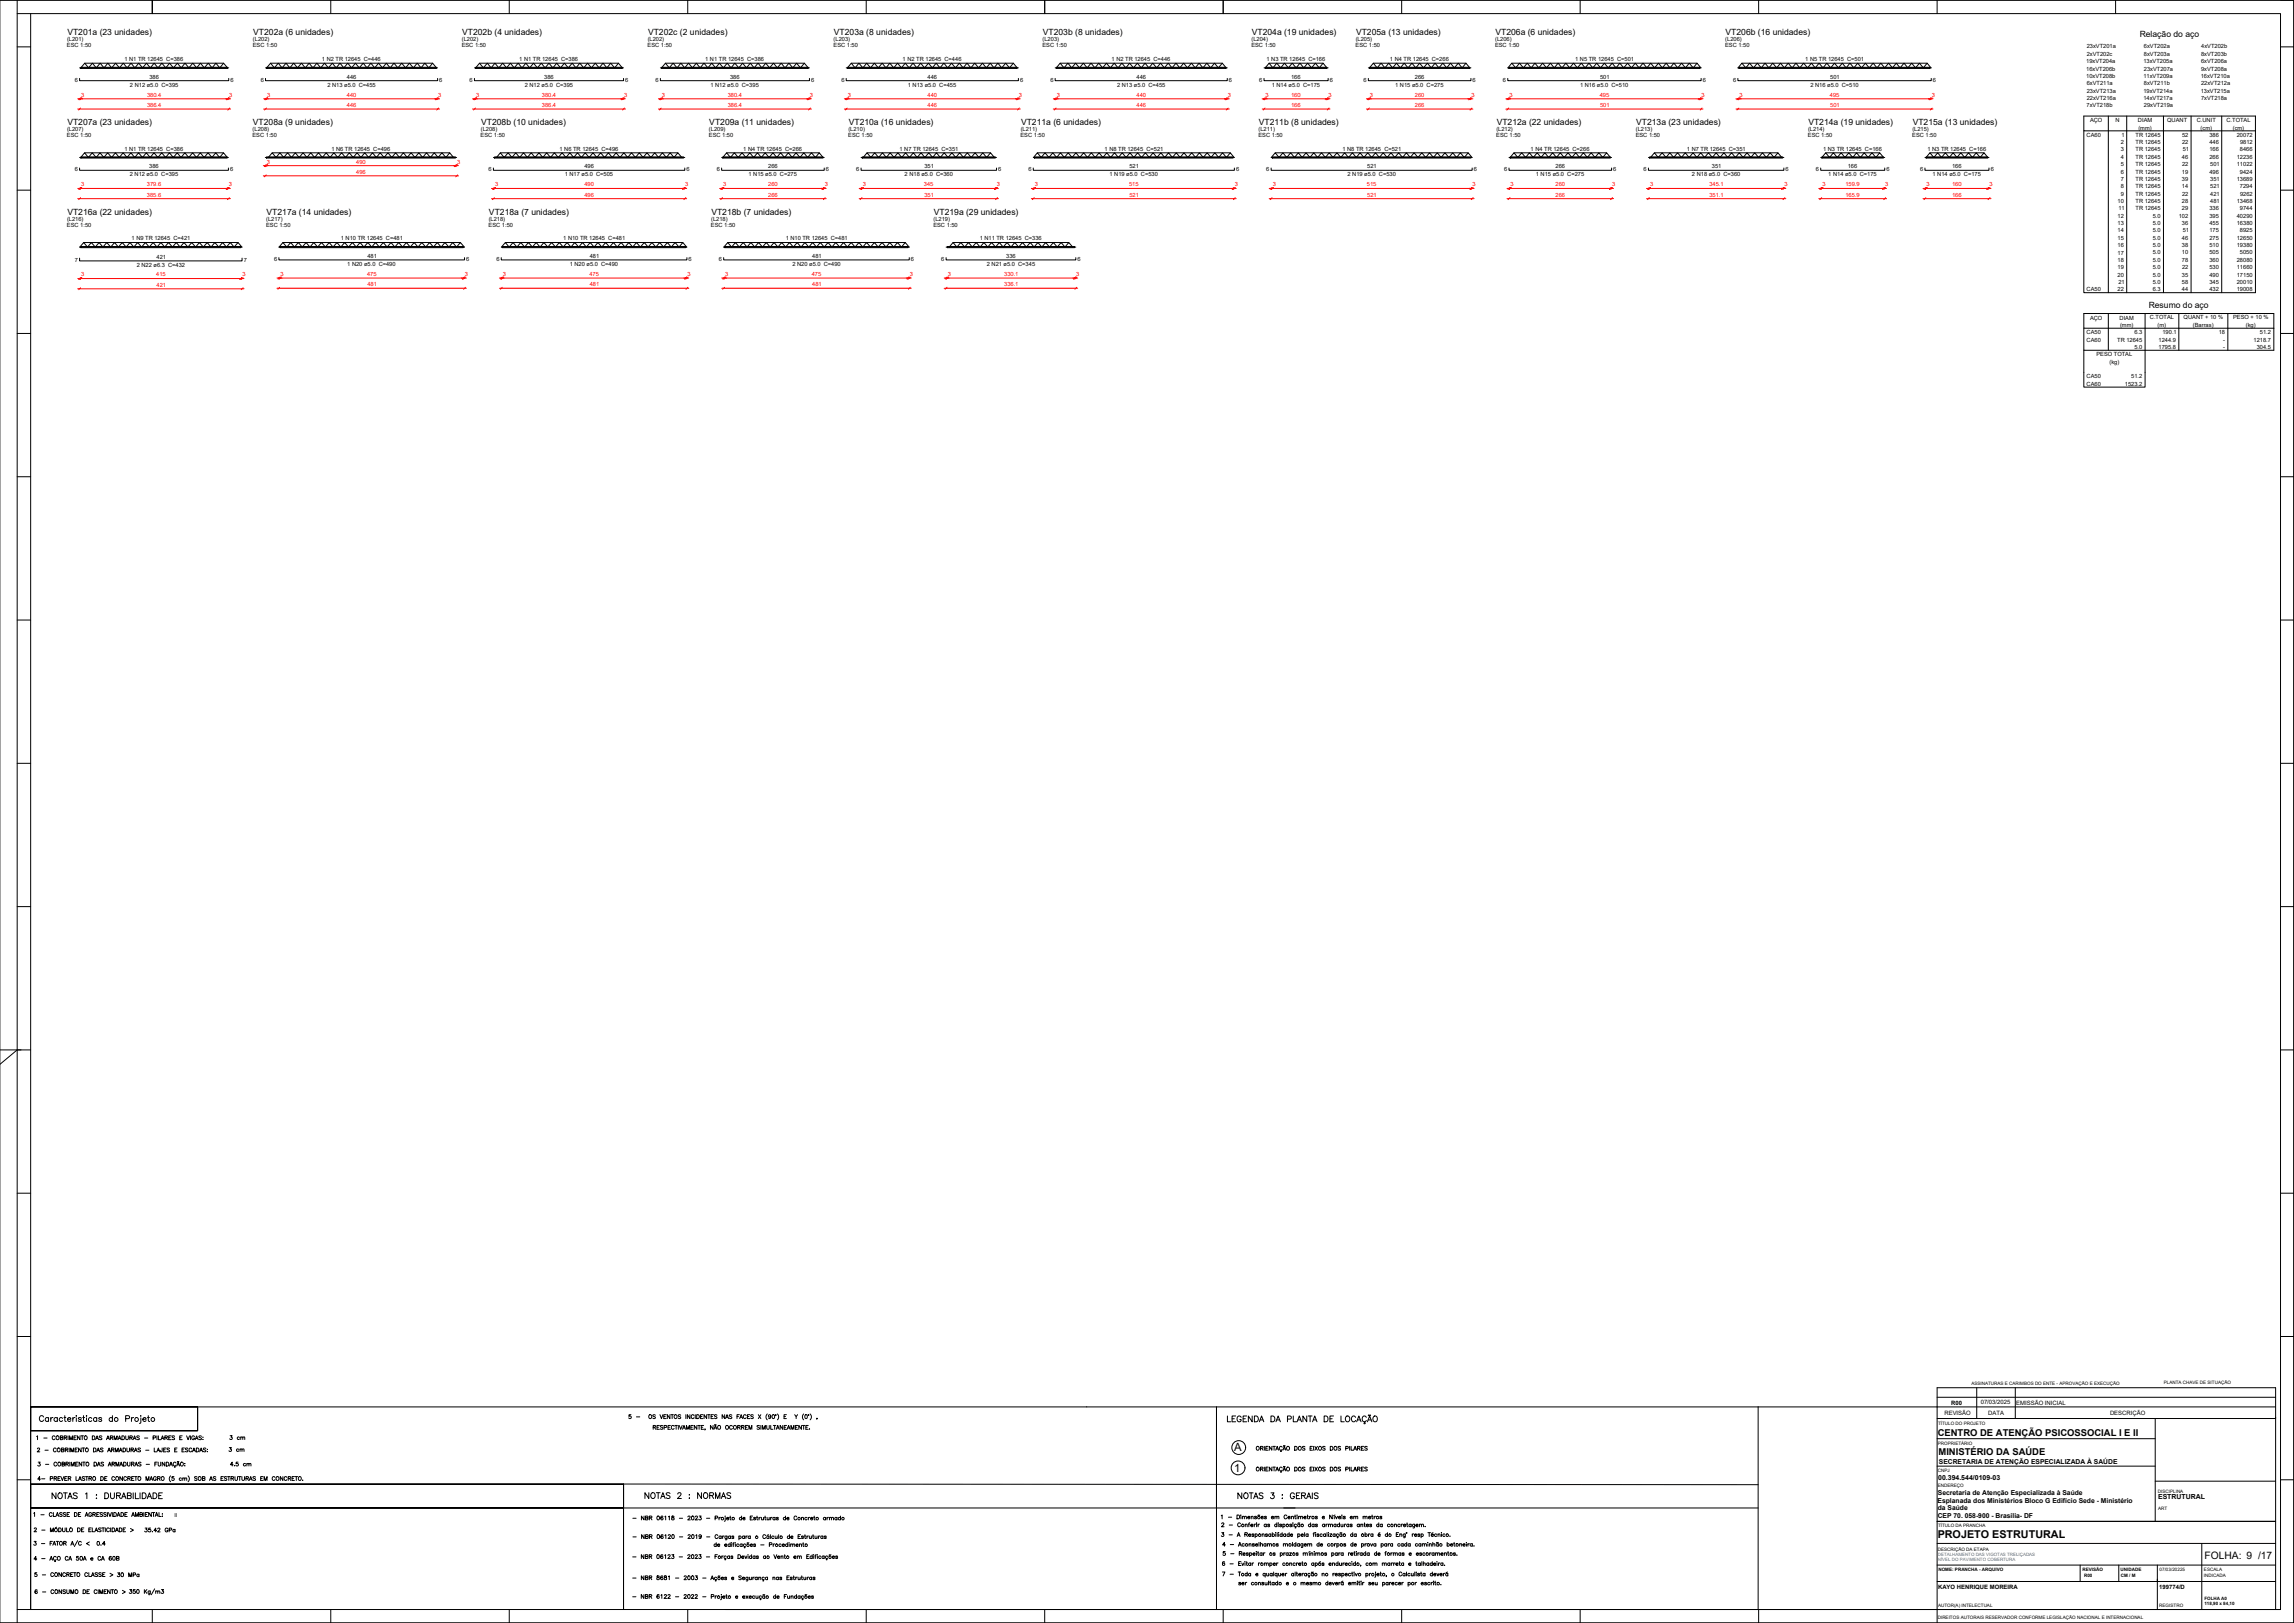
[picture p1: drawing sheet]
<svg xmlns="http://www.w3.org/2000/svg" width="1189mm" height="841mm" viewBox="0 0 1189 841" stroke-linecap="round" stroke-linejoin="round" font-family="sans-serif">
<defs><g id="words">
<g font-size="6.6">
<text x="26" y="778">NOTAS 1 : DURABILIDADE</text>
<text x="333" y="778">NOTAS 2 : NORMAS</text>
<text x="641" y="778">NOTAS 3 : GERAIS</text>
</g>
<g font-size="5.9">
<text x="640" y="752">A</text>
<text x="640" y="763">1</text>
</g>
<text font-size="5.6" x="1004" y="797">PROJETO ESTRUTURAL</text>
<g font-size="5.3">
<text x="118" y="747">3 cm</text>
<text x="18" y="754">2 - COBRIMENTO DAS ARMADURAS - LAJES E ESCADAS:</text>
<text x="119" y="761">4.5 cm</text>
<text x="17" y="795">2 - MÓDULO DE ELASTICIDADE &gt;</text>
<text x="74" y="795">35.42 GPa</text>
<text x="1143" y="808">FOLHA: 9 /17</text>
</g>
<g font-size="4.9">
<text x="18" y="747">1 - COBRIMENTO DAS ARMADURAS - PILARES E VIGAS:</text>
<text x="1004" y="744">CENTRO DE ATENÇÃO PSICOSSOCIAL I E II</text>
<text x="118" y="753">3 cm</text>
<text x="1005" y="754">MINISTÉRIO DA SAÚDE</text>
<text x="632" y="788">1 - Dimensões em Centimetros e Níveis em metros</text>
<text x="49" y="802">0.4</text>
<text x="17" y="818">5 - CONCRETO CLASSE &gt;</text>
<text x="60" y="818">30 MPa</text>
<text x="17" y="827">6 - CONSUMO DE CIMENTO &gt;</text>
</g>
<g font-size="4.4">
<text x="35" y="18">VT201a (23 unidades)</text>
<text x="131" y="18">VT202a (6 unidades)</text>
<text x="239" y="18">VT202b (4 unidades)</text>
<text x="336" y="18">VT202c (2 unidades)</text>
<text x="432" y="18">VT203a (8 unidades)</text>
<text x="540" y="18">VT203b (8 unidades)</text>
<text x="649" y="18">VT204a (19 unidades)</text>
<text x="703" y="18">VT205a (13 unidades)</text>
<text x="775" y="18">VT206a (6 unidades)</text>
<text x="894" y="18">VT206b (16 unidades)</text>
<text x="1109" y="19">Relação do aço</text>
<text x="35" y="65">VT207a (23 unidades)</text>
<text x="131" y="65">VT208a (9 unidades)</text>
<text x="249" y="65">VT208b (10 unidades)</text>
<text x="368" y="65">VT209a (11 unidades)</text>
<text x="440" y="65">VT210a (16 unidades)</text>
<text x="529" y="65">VT211a (6 unidades)</text>
<text x="652" y="65">VT211b (8 unidades)</text>
<text x="776" y="65">VT212a (22 unidades)</text>
<text x="848" y="65">VT213a (23 unidades)</text>
<text x="937" y="65">VT214a (19 unidades)</text>
<text x="991" y="65">VT215a (13 unidades)</text>
<text x="35" y="111">VT216a (22 unidades)</text>
<text x="138" y="111">VT217a (14 unidades)</text>
<text x="253" y="111">VT218a (7 unidades)</text>
<text x="369" y="111">VT218b (7 unidades)</text>
<text x="484" y="111">VT219a (29 unidades)</text>
<text x="1114" y="159">Resumo do aço</text>
</g>
<g font-size="3.6">
<text x="1004" y="767">00.394.544/0109-03</text>
<text x="1118" y="777">ESTRUTURAL</text>
</g>
<g font-size="3.5">
<text x="1005" y="759">SECRETARIA DE ATENÇÃO ESPECIALIZADA À SAÚDE</text>
<text x="1004" y="779">Esplanada dos Ministérios Bloco G Edifício Sede - Ministério</text>
<text x="1004" y="775">Secretaria de Atenção Especializada à Saúde</text>
<text x="1004" y="783">da Saúde</text>
<text x="1004" y="786">CEP 70. 058-900 - Brasília- DF</text>
</g>
<g font-size="3.1">
<text x="1011" y="728">R00</text>
<text x="1027" y="728">07/03/2025</text>
<text x="1045" y="728">EMISSÃO INICIAL</text>
<text x="1008" y="733">REVISÃO</text>
<text x="1030" y="733">DATA</text>
<text x="1094" y="733">DESCRIÇÃO</text>
<text x="1004" y="823">KAYO HENRIQUE MOREIRA</text>
<text x="1119" y="823">199774/D</text>
</g>
<g font-size="3">
<text x="35" y="21">(L201)</text>
<text x="131" y="21">(L202)</text>
<text x="239" y="21">(L202)</text>
<text x="336" y="21">(L202)</text>
<text x="432" y="21">(L203)</text>
<text x="540" y="21">(L203)</text>
<text x="649" y="21">(L204)</text>
<text x="703" y="21">(L205)</text>
<text x="775" y="21">(L206)</text>
<text x="894" y="21">(L206)</text>
<text x="35" y="25">ESC 1:50</text>
<text x="131" y="25">ESC 1:50</text>
<text x="239" y="25">ESC 1:50</text>
<text x="336" y="25">ESC 1:50</text>
<text x="432" y="25">ESC 1:50</text>
<text x="540" y="25">ESC 1:50</text>
<text x="649" y="25">ESC 1:50</text>
<text x="703" y="25">ESC 1:50</text>
<text x="775" y="25">ESC 1:50</text>
<text x="894" y="25">ESC 1:50</text>
<text x="1081" y="25">23xVT201a</text>
<text x="1081" y="29">2xVT202c</text>
<text x="1111" y="25">6xVT202a</text>
<text x="1111" y="29">8xVT203a</text>
<text x="1141" y="29">8xVT203b</text>
<text x="1141" y="25">4xVT202b</text>
<text x="64" y="32">1 N1 TR 12645 C=386</text>
<text x="167" y="32">1 N2 TR 12645 C=446</text>
<text x="269" y="32">1 N1 TR 12645 C=386</text>
<text x="365" y="32">1 N1 TR 12645 C=386</text>
<text x="468" y="32">1 N2 TR 12645 C=446</text>
<text x="576" y="32">1 N2 TR 12645 C=446</text>
<text x="656" y="32">1 N3 TR 12645 C=166</text>
<text x="720" y="32">1 N4 TR 12645 C=266</text>
<text x="816" y="32">1 N5 TR 12645 C=501</text>
<text x="936" y="32">1 N5 TR 12645 C=501</text>
<text x="1081" y="33">19xVT204a</text>
<text x="1111" y="33">13xVT205a</text>
<text x="1141" y="33">6xVT206a</text>
<text x="77" y="41">386</text>
<text x="180" y="41">446</text>
<text x="282" y="41">386</text>
<text x="378" y="41">386</text>
<text x="481" y="41">446</text>
<text x="589" y="41">446</text>
<text x="669" y="41">166</text>
<text x="733" y="41">266</text>
<text x="829" y="41">501</text>
<text x="948" y="41">501</text>
<text x="1081" y="37">16xVT206b</text>
<text x="1081" y="40">10xVT208b</text>
<text x="1111" y="40">11xVT209a</text>
<text x="1111" y="37">23xVT207a</text>
<text x="1141" y="40">16xVT210a</text>
<text x="1141" y="37">9xVT208a</text>
<text x="39" y="42">6</text>
<text x="67" y="45">2 N12 ø5.0 C=395</text>
<text x="119" y="42">6</text>
<text x="135" y="42">6</text>
<text x="170" y="45">2 N13 ø5.0 C=455</text>
<text x="228" y="42">6</text>
<text x="243" y="42">6</text>
<text x="272" y="45">2 N12 ø5.0 C=395</text>
<text x="324" y="42">6</text>
<text x="340" y="42">6</text>
<text x="368" y="45">1 N12 ø5.0 C=395</text>
<text x="420" y="42">6</text>
<text x="436" y="42">6</text>
<text x="471" y="45">1 N13 ø5.0 C=455</text>
<text x="529" y="42">6</text>
<text x="544" y="42">6</text>
<text x="579" y="45">2 N13 ø5.0 C=455</text>
<text x="637" y="42">6</text>
<text x="653" y="42">6</text>
<text x="659" y="45">1 N14 ø5.0 C=175</text>
<text x="689" y="42">6</text>
<text x="707" y="42">6</text>
<text x="723" y="45">1 N15 ø5.0 C=275</text>
<text x="763" y="42">6</text>
<text x="779" y="42">6</text>
<text x="819" y="45">1 N16 ø5.0 C=510</text>
<text x="882" y="42">6</text>
<text x="898" y="42">6</text>
<text x="938" y="45">2 N16 ø5.0 C=510</text>
<text x="1002" y="42">6</text>
<text x="1081" y="44">6xVT211a</text>
<text x="1081" y="48">23xVT213a</text>
<text x="1111" y="48">19xVT214a</text>
<text x="1111" y="44">8xVT211b</text>
<text x="1141" y="48">13xVT215a</text>
<text x="1141" y="44">22xVT212a</text>
<text x="1081" y="52">22xVT216a</text>
<text x="1111" y="52">14xVT217a</text>
<text x="1141" y="52">7xVT218a</text>
<text x="1081" y="56">7xVT218b</text>
<text x="1111" y="56">29xVT219a</text>
<text x="1083" y="63">AÇO</text>
<text x="1096" y="63">N</text>
<text x="1108" y="63">DIAM</text>
<text x="1123" y="63">QUANT</text>
<text x="1138" y="63">C.UNIT</text>
<text x="1154" y="63">C.TOTAL</text>
<text x="35" y="71">ESC 1:50</text>
<text x="35" y="68">(L207)</text>
<text x="131" y="71">ESC 1:50</text>
<text x="131" y="68">(L208)</text>
<text x="249" y="71">ESC 1:50</text>
<text x="249" y="68">(L208)</text>
<text x="367" y="71">ESC 1:50</text>
<text x="367" y="68">(L209)</text>
<text x="440" y="71">ESC 1:50</text>
<text x="440" y="68">(L210)</text>
<text x="529" y="71">ESC 1:50</text>
<text x="529" y="68">(L211)</text>
<text x="652" y="71">ESC 1:50</text>
<text x="652" y="68">(L211)</text>
<text x="775" y="71">ESC 1:50</text>
<text x="775" y="68">(L212)</text>
<text x="848" y="71">ESC 1:50</text>
<text x="848" y="68">(L213)</text>
<text x="937" y="71">ESC 1:50</text>
<text x="937" y="68">(L214)</text>
<text x="991" y="71">ESC 1:50</text>
<text x="991" y="68">(L215)</text>
<text x="1081" y="71">CA60</text>
<text x="1099" y="71">1</text>
<text x="1107" y="71">TR 12645</text>
<text x="1108" y="67">(mm)</text>
<text x="1131" y="71">52</text>
<text x="1140" y="67">(cm)</text>
<text x="1145" y="71">386</text>
<text x="1157" y="67">(cm)</text>
<text x="1159" y="71">20072</text>
<text x="1099" y="75">2</text>
<text x="1107" y="75">TR 12645</text>
<text x="1131" y="75">22</text>
<text x="1145" y="75">446</text>
<text x="1161" y="75">9812</text>
<text x="64" y="78">1 N1 TR 12645 C=386</text>
<text x="172" y="78">1 N6 TR 12645 C=496</text>
<text x="290" y="78">1 N6 TR 12645 C=496</text>
<text x="385" y="78">1 N4 TR 12645 C=266</text>
<text x="466" y="78">1 N7 TR 12645 C=351</text>
<text x="572" y="78">1 N8 TR 12645 C=521</text>
<text x="696" y="78">1 N8 TR 12645 C=521</text>
<text x="793" y="78">1 N4 TR 12645 C=266</text>
<text x="874" y="78">1 N7 TR 12645 C=351</text>
<text x="945" y="78">1 N3 TR 12645 C=166</text>
<text x="999" y="78">1 N3 TR 12645 C=166</text>
<text x="1099" y="78">3</text>
<text x="1099" y="82">4</text>
<text x="1107" y="78">TR 12645</text>
<text x="1107" y="82">TR 12645</text>
<text x="1131" y="82">46</text>
<text x="1131" y="78">51</text>
<text x="1145" y="78">166</text>
<text x="1145" y="82">266</text>
<text x="1159" y="82">12236</text>
<text x="1161" y="78">8466</text>
<text x="39" y="89">6</text>
<text x="77" y="87">386</text>
<text x="119" y="89">6</text>
<text x="253" y="89">6</text>
<text x="303" y="87">496</text>
<text x="356" y="89">6</text>
<text x="371" y="89">6</text>
<text x="398" y="87">266</text>
<text x="428" y="89">6</text>
<text x="444" y="89">6</text>
<text x="479" y="87">351</text>
<text x="517" y="89">6</text>
<text x="533" y="89">6</text>
<text x="585" y="87">521</text>
<text x="641" y="89">6</text>
<text x="656" y="89">6</text>
<text x="709" y="87">521</text>
<text x="764" y="89">6</text>
<text x="779" y="89">6</text>
<text x="806" y="87">266</text>
<text x="836" y="89">6</text>
<text x="852" y="89">6</text>
<text x="887" y="87">351</text>
<text x="925" y="89">6</text>
<text x="941" y="89">6</text>
<text x="958" y="87">166</text>
<text x="978" y="89">6</text>
<text x="995" y="89">6</text>
<text x="1012" y="87">166</text>
<text x="1032" y="89">6</text>
<text x="1099" y="86">5</text>
<text x="1099" y="90">6</text>
<text x="1107" y="86">TR 12645</text>
<text x="1107" y="90">TR 12645</text>
<text x="1131" y="90">19</text>
<text x="1131" y="86">22</text>
<text x="1145" y="90">496</text>
<text x="1145" y="86">501</text>
<text x="1159" y="86">11022</text>
<text x="1161" y="90">9424</text>
<text x="67" y="91">2 N12 ø5.0 C=395</text>
<text x="293" y="91">1 N17 ø5.0 C=505</text>
<text x="388" y="91">1 N15 ø5.0 C=275</text>
<text x="469" y="91">2 N18 ø5.0 C=360</text>
<text x="575" y="91">1 N19 ø5.0 C=530</text>
<text x="698" y="91">2 N19 ø5.0 C=530</text>
<text x="796" y="91">1 N15 ø5.0 C=275</text>
<text x="877" y="91">2 N18 ø5.0 C=360</text>
<text x="948" y="91">1 N14 ø5.0 C=175</text>
<text x="1002" y="91">1 N14 ø5.0 C=175</text>
<text x="1099" y="94">7</text>
<text x="1107" y="94">TR 12645</text>
<text x="1131" y="94">39</text>
<text x="1145" y="94">351</text>
<text x="1159" y="94">13689</text>
<text x="1099" y="98">8</text>
<text x="1099" y="101">9</text>
<text x="1107" y="98">TR 12645</text>
<text x="1107" y="101">TR 12645</text>
<text x="1131" y="98">14</text>
<text x="1131" y="101">22</text>
<text x="1145" y="98">521</text>
<text x="1145" y="101">421</text>
<text x="1161" y="98">7294</text>
<text x="1161" y="101">9262</text>
<text x="1097" y="105">10</text>
<text x="1107" y="105">TR 12645</text>
<text x="1131" y="105">28</text>
<text x="1145" y="105">481</text>
<text x="1159" y="105">13468</text>
<text x="1097" y="113">12</text>
<text x="1098" y="109">11</text>
<text x="1107" y="109">TR 12645</text>
<text x="1116" y="113">5.0</text>
<text x="1129" y="113">102</text>
<text x="1131" y="109">29</text>
<text x="1145" y="109">336</text>
<text x="1145" y="113">395</text>
<text x="1159" y="113">40290</text>
<text x="1161" y="109">9744</text>
<text x="35" y="117">ESC 1:50</text>
<text x="35" y="114">(L216)</text>
<text x="138" y="117">ESC 1:50</text>
<text x="138" y="114">(L217)</text>
<text x="253" y="117">ESC 1:50</text>
<text x="253" y="114">(L218)</text>
<text x="368" y="117">ESC 1:50</text>
<text x="369" y="114">(L218)</text>
<text x="484" y="117">ESC 1:50</text>
<text x="484" y="114">(L219)</text>
<text x="1097" y="117">13</text>
<text x="1116" y="117">5.0</text>
<text x="1131" y="117">36</text>
<text x="1145" y="117">455</text>
<text x="1159" y="117">16380</text>
<text x="68" y="125">1 N9 TR 12645 C=421</text>
<text x="177" y="125">1 N10 TR 12645 C=481</text>
<text x="292" y="125">1 N10 TR 12645 C=481</text>
<text x="407" y="125">1 N10 TR 12645 C=481</text>
<text x="508" y="125">1 N11 TR 12645 C=336</text>
<text x="1097" y="120">14</text>
<text x="1097" y="124">15</text>
<text x="1116" y="120">5.0</text>
<text x="1116" y="124">5.0</text>
<text x="1131" y="124">46</text>
<text x="1131" y="120">51</text>
<text x="1145" y="120">175</text>
<text x="1145" y="124">275</text>
<text x="1159" y="124">12650</text>
<text x="1161" y="120">8925</text>
<text x="1097" y="128">16</text>
<text x="1097" y="132">17</text>
<text x="1116" y="128">5.0</text>
<text x="1116" y="132">5.0</text>
<text x="1131" y="128">38</text>
<text x="1131" y="132">10</text>
<text x="1145" y="132">505</text>
<text x="1145" y="128">510</text>
<text x="1159" y="128">19380</text>
<text x="1161" y="132">5050</text>
<text x="39" y="136">7</text>
<text x="81" y="134">421</text>
<text x="126" y="136">7</text>
<text x="142" y="135">6</text>
<text x="180" y="138">1 N20 ø5.0 C=490</text>
<text x="190" y="134">481</text>
<text x="242" y="135">6</text>
<text x="257" y="135">6</text>
<text x="295" y="138">1 N20 ø5.0 C=490</text>
<text x="306" y="134">481</text>
<text x="357" y="135">6</text>
<text x="373" y="135">6</text>
<text x="411" y="138">2 N20 ø5.0 C=490</text>
<text x="421" y="134">481</text>
<text x="472" y="135">6</text>
<text x="488" y="135">6</text>
<text x="511" y="138">2 N21 ø5.0 C=345</text>
<text x="521" y="134">336</text>
<text x="558" y="135">6</text>
<text x="1097" y="136">18</text>
<text x="1116" y="136">5.0</text>
<text x="1131" y="136">78</text>
<text x="1145" y="136">360</text>
<text x="1159" y="136">28080</text>
<text x="71" y="138">2 N22 ø6.3 C=432</text>
<text x="1097" y="139">19</text>
<text x="1097" y="143">20</text>
<text x="1116" y="139">5.0</text>
<text x="1116" y="143">5.0</text>
<text x="1131" y="143">35</text>
<text x="1131" y="140">22</text>
<text x="1145" y="139">530</text>
<text x="1145" y="143">490</text>
<text x="1159" y="139">11660</text>
<text x="1159" y="143">17150</text>
<text x="1098" y="147">21</text>
<text x="1116" y="147">5.0</text>
<text x="1131" y="147">58</text>
<text x="1145" y="147">345</text>
<text x="1159" y="147">20010</text>
<text x="1081" y="151">CA50</text>
<text x="1097" y="151">22</text>
<text x="1116" y="151">6.3</text>
<text x="1131" y="151">44</text>
<text x="1145" y="151">432</text>
<text x="1159" y="151">19008</text>
<text x="1083" y="166">AÇO</text>
<text x="1098" y="166">DIAM</text>
<text x="1114" y="166">C.TOTAL</text>
<text x="1132" y="165">QUANT + 10 %</text>
<text x="1157" y="166">PESO + 10 %</text>
<text x="1081" y="173">CA50</text>
<text x="1099" y="169">(mm)</text>
<text x="1106" y="173">6.3</text>
<text x="1118" y="169">(m)</text>
<text x="1121" y="173">190.1</text>
<text x="1136" y="169">(Barras)</text>
<text x="1150" y="173">18</text>
<text x="1164" y="169">(kg)</text>
<text x="1171" y="173">51.2</text>
<text x="1081" y="177">CA60</text>
<text x="1097" y="177">TR 12645</text>
<text x="1119" y="177">1244.9</text>
<text x="1152" y="177">-</text>
<text x="1168" y="177">1218.7</text>
<text x="1086" y="185">PESO TOTAL</text>
<text x="1106" y="181">5.0</text>
<text x="1119" y="181">1795.8</text>
<text x="1152" y="181">-</text>
<text x="1170" y="181">304.5</text>
<text x="1093" y="189">(kg)</text>
<text x="1081" y="196">CA50</text>
<text x="1104" y="196">51.2</text>
<text x="1081" y="200">CA60</text>
<text x="1101" y="200">1523.2</text>
</g>
<g font-size="3" fill="#f00">
<text x="42" y="50">3</text>
<text x="76" y="50">380.4</text>
<text x="119" y="50">3</text>
<text x="138" y="50">3</text>
<text x="180" y="50">440</text>
<text x="227" y="50">3</text>
<text x="247" y="50">3</text>
<text x="281" y="50">380.4</text>
<text x="323" y="50">3</text>
<text x="343" y="50">3</text>
<text x="377" y="50">380.4</text>
<text x="420" y="50">3</text>
<text x="439" y="50">3</text>
<text x="481" y="50">440</text>
<text x="528" y="50">3</text>
<text x="548" y="50">3</text>
<text x="589" y="50">440</text>
<text x="636" y="50">3</text>
<text x="656" y="50">3</text>
<text x="669" y="50">160</text>
<text x="689" y="50">3</text>
<text x="710" y="50">3</text>
<text x="733" y="50">260</text>
<text x="763" y="50">3</text>
<text x="782" y="50">3</text>
<text x="829" y="50">495</text>
<text x="882" y="50">3</text>
<text x="902" y="50">3</text>
<text x="948" y="50">495</text>
<text x="1001" y="50">3</text>
<text x="76" y="55">386.4</text>
<text x="180" y="55">446</text>
<text x="281" y="55">386.4</text>
<text x="377" y="55">386.4</text>
<text x="481" y="55">446</text>
<text x="589" y="55">446</text>
<text x="669" y="55">166</text>
<text x="733" y="55">266</text>
<text x="829" y="55">501</text>
<text x="948" y="55">501</text>
<text x="138" y="85">3</text>
<text x="185" y="85">490</text>
<text x="237" y="85">3</text>
<text x="185" y="90">496</text>
<text x="42" y="97">3</text>
<text x="76" y="102">385.6</text>
<text x="76" y="97">379.6</text>
<text x="119" y="97">3</text>
<text x="257" y="97">3</text>
<text x="303" y="102">496</text>
<text x="303" y="97">490</text>
<text x="355" y="97">3</text>
<text x="375" y="97">3</text>
<text x="398" y="102">266</text>
<text x="398" y="97">260</text>
<text x="427" y="97">3</text>
<text x="447" y="97">3</text>
<text x="479" y="97">345</text>
<text x="479" y="102">351</text>
<text x="517" y="97">3</text>
<text x="536" y="97">3</text>
<text x="585" y="97">515</text>
<text x="585" y="102">521</text>
<text x="640" y="97">3</text>
<text x="660" y="97">3</text>
<text x="708" y="97">515</text>
<text x="709" y="102">521</text>
<text x="763" y="97">3</text>
<text x="783" y="97">3</text>
<text x="806" y="102">266</text>
<text x="806" y="97">260</text>
<text x="835" y="97">3</text>
<text x="855" y="97">3</text>
<text x="886" y="102">351.1</text>
<text x="886" y="97">345.1</text>
<text x="925" y="97">3</text>
<text x="944" y="97">3</text>
<text x="956" y="102">165.9</text>
<text x="956" y="97">159.9</text>
<text x="977" y="97">3</text>
<text x="998" y="97">3</text>
<text x="1012" y="102">166</text>
<text x="1012" y="97">160</text>
<text x="1031" y="97">3</text>
<text x="42" y="143">3</text>
<text x="81" y="143">415</text>
<text x="126" y="143">3</text>
<text x="145" y="143">3</text>
<text x="190" y="143">475</text>
<text x="241" y="143">3</text>
<text x="261" y="143">3</text>
<text x="305" y="143">475</text>
<text x="356" y="143">3</text>
<text x="376" y="143">3</text>
<text x="421" y="143">475</text>
<text x="471" y="143">3</text>
<text x="491" y="143">3</text>
<text x="520" y="143">330.1</text>
<text x="558" y="143">3</text>
<text x="81" y="149">421</text>
<text x="190" y="148">481</text>
<text x="306" y="148">481</text>
<text x="421" y="148">481</text>
<text x="520" y="148">336.1</text>
</g>
<text font-size="2.8" x="90" y="786">II</text>
<g font-size="2.4">
<text x="1022" y="718">ASSINATURAS E CARIMBOS DO ENTE - APROVAÇÃO E EXECUÇÃO</text>
<text x="1121" y="717">PLANTA CHAVE DE SITUAÇÃO</text>
<text x="1004" y="738">TÍTULO DO PROJETO</text>
<text x="1004" y="749">PROPRIETÁRIO</text>
<text x="1004" y="763">CNPJ</text>
<text x="1004" y="771">ENDEREÇO</text>
<text x="1118" y="773">DISCIPLINA</text>
<text x="1119" y="782">ART</text>
<text x="1004" y="791">TÍTULO DA PRANCHA</text>
<text x="1004" y="804">DESCRIÇÃO DA ETAPA</text>
<text x="1005" y="814">NOME: PRANCHA - ARQUIVO</text>
<text x="1079" y="814">REVISÃO</text>
<text x="1099" y="814">UNIDADE</text>
<text x="1119" y="814">07/03/20225</text>
<text x="1142" y="814">ESCALA</text>
<text x="1080" y="817">R00</text>
<text x="1099" y="817">CM / M</text>
<text x="1142" y="817">INDICADA</text>
<text x="1004" y="833">AUTOR(A) INTELECTUAL</text>
<text x="1119" y="833">REGISTRO</text>
<text x="1004" y="839">DIREITOS AUTORAIS RESERVADOR CONFORME LEGISLAÇÃO NACIONAL E INTERNACIONAL</text>
</g>
<g font-size="2.3" fill="#2776bb">
<text x="1004" y="806">DETALHAMENTO DAS VIGOTAS TRELIÇADAS</text>
<text x="1004" y="809">NÍVEL DO PAVIMENTO COBERTURA</text>
</g>
<g font-size="2.3">
<text x="1142" y="829">FOLHA A0</text>
<text x="1142" y="832">118,90 x 84,10</text>
</g>
</g></defs>
<!-- layer: 54 -->
<g fill="none" stroke="#000" stroke-width=".52">
<path d="M16 729h86v12h-86v-12v12h86v-12zM23 734a1.1 1.1 0 0 0-2 0 1.1 1.1 0 0 0-1 1 1.1 1.1 0 0 0 1 2 1.1 1.1 0 0 0 2-1M25 735a1 1 0 0 0-1 0 1 1 0 0 0 0 1 1 1 0 0 0 1 0M25 735v2M26 735v2M27 735h-1M30 735a1 1 0 0 0-2 0 1 1 0 0 0 0 1 1 1 0 0 0 2 0M30 735v2M32 735a1 1 0 0 0-1 0 1 1 0 0 0 0 1 1 1 0 0 0 1 0M33 735h1M34 734v2v1M35 735h2a1 1 0 0 0-2 0 1 1 0 0 0 0 1h2"/>
<path d="M38 735v2M39 735h-1M39 734h.1M40 735v2M42 735h-1l1 1v1l-1-1M43 735h1M43 734v2l1 1M45 734h.1M45 735v2M48 735a1 1 0 0 0-2 0 .9 .9 0 0 0 0 1 1 1 0 0 0 2 0M50 735a.9 .9 0 0 0-1 0 .9 .9 0 0 0 0 1 .9 .9 0 0 0 1 0M50 735v2"/>
<path d="M53 735h-2l2 1-1 1-1-1M58 735a.9 .9 0 0 0-1 0 .9 .9 0 0 0 0 1 .9 .9 0 0 0 1 0M58 734v3M65 735h2v-1h-2v3M68 735v2M69 735h-1M73 734h.1M73 735v2l-1 1M74 735h2a1 1 0 0 0-2 0 1 1 0 0 0 0 1h2M76 735h1M77 734v2l1 1M102 729h902v105"/>
<path d="M327 733h-1v1a.7 .7 0 0 1 1 0 .7 .7 0 0 1 0 1 .7 .7 0 0 1-1 0M330 734h2M339 740h1v-1h-1v2M339 740l1 1M340 733h-2l2 2h-1h-1M341 740h.1M342 739h-1v2h1M342 733l1 2 1-2M344 739h-2l2 1-1 1-1-1M344 734h1M344 740h1v-1h-1v2M345 733h-1v2h1"/>
<path d="M346 740h1M347 733v2l-1-2v2M347 739h-1v2h1M348 733h1M348 733v2M349 739a.7 .7 0 0 0-1 0 .8 .8 0 0 0 0 1 .8 .8 0 0 0 1 0M350 739h1M350 739v2M352 739v2M352 739l1 2 1-2M353 733h-2l2 2h-1h-1M354 740h1"/>
<path d="M355 733v2M358 733v2l-2-2v2M358 740h1M359 739h-1v2h1M360 734a.7 .7 0 0 0-1-1 .7 .7 0 0 0-1 1 .7 .7 0 0 0 1 1 .7 .7 0 0 0 1 0M360 733v2M361 733l1 1v1h-1zM361 739v2l-1-2v2M362 739h1M362 739v2M363 734h1M363 740h1"/>
<path d="M364 733h-1v2h1M365 739h-2v2h2M366 733v2l-1-2v2M367 733h1M367 733v2M369 734h.1M370 739v2l-2-2v2M370 733h-1v2h1M370 740h1M371 738l-1 1M372 733h-2l2 2h-1h-1M376 733v2l-2-2v2"/>
<path d="M376 735l1-2 1 2M376 734h1M379 733h-1l1 2h-1M380 739a.7 .7 0 0 0-1 0 .7 .7 0 0 0-1 0 .8 .8 0 0 0 0 1 .8 .8 0 0 0 1 0h1M382 734h1M382 740h1l1-1h-2v2M383 740l1 1M383 733h-1v2M383 735l1-2 1 2M384 734h1M384 740h1l1-1h-2v2M385 740l1 1"/>
<path d="M386 740h1M387 734a.7 .7 0 0 0-1-1 .7 .7 0 0 0-1 1 .7 .7 0 0 0 1 1 .7 .7 0 0 0 1 0M387 734h1M388 739h-2v2h2M389 733h-2v2h2M390 733h-1l1 2h-1M393 733l1 2M394 739h-2l2 1-1 1-1-1M394 739v2M394 733l-1 2M397 739l1 2 1-1v-1M398 733l-1 1 1 2"/>
<path d="M399 739v2h2M399 734a.7 .7 0 0 1-1-1 .6 .6 0 0 1 1 0v2h-1M401 739h1M401 739v2M403 740h1M403 733l1 1-1 2M406 739v2l-2-2v2M406 734h1M406 740h1M408 733h-2v2h2M408 739h-2v2h2M408 740h1"/>
<path d="M412 733l1 2M412 740h1M413 733v1M413 739h-1v2h1M415 739v2l-1-2v2M416 739h1M416 733v1v2M416 739v2M418 740h.1M419 739h-1v2h1M420 733l1 1-1 2M423 735h.1"/>
<path d="M563 729h.1M630 729v105M636 734v3h2M639 735h1M640 734h-1v3h1M643 734a1.1 1.1 0 0 0-1 0 1.1 1.1 0 0 0-1 1v1a1.1 1.1 0 0 0 1 1 1.1 1.1 0 0 0 1-1M644 735h1M646 734h-2v3h2M649 734v3l-2-3v3M650 734h1a1.6 1.6 0 0 1 1 1 1.6 1.6 0 0 1-1 2h-1zM653 737l1-3 1 3M653 736h2"/>
<path d="M659 734h1a1.6 1.6 0 0 1 1 1 1.6 1.6 0 0 1-1 2h-1zM661 737l1-3 2 3M662 736h1M667 735h2v-1h-2v3M670 734v3h2M672 737l1-3 2 3M673 736h1M677 734v3l-2-3v3M678 734h2M679 734v3M680 737l1-3 2 3M681 736h1"/>
<path d="M686 734h1a1.6 1.6 0 0 1 1 1 1.6 1.6 0 0 1-1 2h-1zM689 735h1M691 734h-2v3h2M695 734v3h2M703 734a1.1 1.1 0 0 0-2 0 1.1 1.1 0 0 0-1 1v1a1.1 1.1 0 0 0 1 1 1.1 1.1 0 0 0 2-1M703 737l1-3 1 3M704 736h1M707 737l1 1h-1M708 734a1.1 1.1 0 0 0-1 0 1.1 1.1 0 0 0-1 1v1a1.1 1.1 0 0 0 1 1 1.1 1.1 0 0 0 1-1M709 737l1-3 1 3M709 736h2M710 733l-1 1"/>
<path d="M911 729v105M16 741v28M20 758h1h-1a1.1 1.1 0 0 1 1 2 .7 .7 0 0 1-1-1M24 759h1M29 758a.7 .7 0 0 0-1 0v1a.7 .7 0 0 0 1 1 .7 .7 0 0 0 0-1M32 759l1-1h-1v2l1-1M34 759h1v-1h-1v2M35 759v1M36 758v2M37 760v-2l1 2v-2v2M39 759h1M40 758h-1v2h1"/>
<path d="M42 758v2l-1-2v2M43 758h1M43 758v2M49 758a1.1 1.1 0 0 1 1 0 1.1 1.1 0 0 1-1 2zM50 760l1-2 1 2M51 759h1M54 758h-2l2 1-1 1-1-1M56 760l1-2 1 2M56 759h1M58 759h1v-1h-1v2M59 759v1M60 760v-2l1 2 1-2v2"/>
<path d="M62 760l1-2 1 2M62 759h1M64 758a1.1 1.1 0 0 1 1 0 1.1 1.1 0 0 1 0 2h-1zM66 758l1 2v-1v-1M68 759h1v-1h-1v2M69 759v1M70 760l1-2v2M70 759h1M73 758h-1l1 1v1l-1-1M76 759h1M80 759h1M81 758h-1v2"/>
<path d="M82 758l1 2v-1v-1M85 758v2l-1-2v2M86 758a1.1 1.1 0 0 1 1 0 1.1 1.1 0 0 1 0 2h-1zM88 760l1-2v2M88 759h1M91 760h-1M91 758a.7 .7 0 0 0-1 0v1a.7 .7 0 0 0 0 1 .7 .7 0 0 0 1-1M92 760v-2l1 2M92 759h1M93 757l-1 1M96 758h.1M96 759h.1"/>
<path d="M354 741v-2l1 2M356 741v-2l1 2v-2v2M365 741h.1M370 741l1-2 1 2M388 741v-2l1 2 1-2v2M395 741v-2l1 2 1-2v2M402 741l1-2 1 2M408 741l1-2v2M410 741v-2l1 2v-2v2M420 740h.1M653 750h1l-1-1v2M654 750l1 1"/>
<path d="M655 749v2M656 750h1M657 749h-1v2h1M659 749v2l-1-2v2M660 749h1M660 749v2M661 751l1-2 1 2M661 751h1M664 751v1M664 750a.7 .7 0 0 0 0-1 .7 .7 0 0 0-1 1 .8 .8 0 0 0 0 1 .8 .8 0 0 0 1 0M665 751l1-2v2M665 751h1"/>
<path d="M666 749h.1M666 749h-1M666 760h-1M671 749l1 1v1h-1zM676 750h-1l1 1h-1M679 750h1M680 749h-1v2h1M681 749v2M681 749l2 2M683 749l-2 2M687 750h-1l1 1h-2M689 749l2 1-1 1h-1z"/>
<path d="M695 750h-1l1 1h-2M697 751l2-1-2-1v2M699 749v2M700 749v2h1M702 751v-2l1 2M702 751h1M704 750h1l-1-1v2M704 750l1 1M706 750h.1M707 749h-1v2h1M709 750h-2l2 1h-1h-1M16 769h307v12h-307v-12v12h307v-12z"/>
<path d="M21 766h-1l1-1v2M22 766h1M26 766h1v-1h-1v2M28 766h1v-1h-1v2M29 766v1M30 766h1M31 765h-1v2h1M32 765v2l1-2M34 766h.1M35 765h-1v2h1M35 766h2l-2-1v2M36 766l1 1"/>
<path d="M39 765v2h2v-2l1 2M41 766h1M44 765h-1l1 2h-1M44 765h2M45 765v2M46 766h1v-1h-1v2M47 766v1M52 765l1 1v1h-1zM54 766h1M55 765h-1v2h1M59 766a.7 .7 0 0 0 0-1 .7 .7 0 0 0-1 1 .8 .8 0 0 0 0 1 .8 .8 0 0 0 1 0M63 765v2l-1-2v2"/>
<path d="M66 766a.7 .7 0 0 0-1-1 .7 .7 0 0 0-1 1 .7 .7 0 0 0 1 1 .7 .7 0 0 0 1 0M66 766h1v-1h-1v2M67 766l1 1M68 766h1M69 765h-1v2h1M70 765h1M70 765v2M76 767v-2v2l1-2v2M78 767v-2l1 2M78 766h1M81 766a.7 .7 0 0 0-1-1 .7 .7 0 0 0 0 1 .7 .7 0 0 0 0 1 .7 .7 0 0 0 1-1h-1M82 766h1v-1h-1v2"/>
<path d="M82 766l1 1M88 765v1v2M90 765h-1v1a.7 .7 0 0 1 1 0 .7 .7 0 0 1 0 1 .7 .7 0 0 1-1 0M94 766a.6 .6 0 0 0-1 0 .6 .6 0 0 0 0 1 .6 .6 0 0 0 1 0M95 766h1v1M95 766v1M96 766h1v1M97 765l1 1-1 2M102 765h-1l1 1v1h-1M105 766h1v-1h-1v2h1v-1M109 767v-2l1 2M109 766h1"/>
<path d="M112 765h-1l1 2h-1M115 766h.1M116 765h-1v2h1M118 765h-2l2 2h-1h-1M118 765h1M119 765v2M120 766h1v-1h-1v2M120 766l1 1M122 765v2h1v-2M124 765h1M124 765v2M125 765v2h1h1v-2"/>
<path d="M127 766h2v-1h-2v2M128 766l1 1M129 767l1-2 1 2M129 766h1M132 765h-1l1 2h-1M135 766h1M136 765h-1v2h1M137 767v-2l1 2v-2v2M143 766a.7 .7 0 0 0-1-1 .7 .7 0 0 0-1 1 .8 .8 0 0 0 0 1 .8 .8 0 0 0 1 0h1M147 765v2l-2-2v2M149 766a.7 .7 0 0 0-1-1 .7 .7 0 0 0-1 1 .8 .8 0 0 0 1 1 .8 .8 0 0 0 1 0M149 766h2v-1h-2v2"/>
<path d="M150 766l1 1M151 766h1M153 765h-2v2h2M153 765h1M154 765v2M157 767h.1M653 761h1v-1h-1v2M654 761l1 1M655 760v2M656 761h1M657 760h-1v2h1M659 760v2l-1-2v2"/>
<path d="M660 760h1M660 760v2M661 762l1-2 1 2M661 762h1M664 762v1M664 761a.7 .7 0 0 0 0-1 .7 .7 0 0 0-1 1 .8 .8 0 0 0 0 1 .8 .8 0 0 0 1 0M665 762l1-2v2M665 762h1M671 760l1 1v1h-1zM676 761h-1l1 1h-1M679 761h1M680 760h-1v2h1"/>
<path d="M681 760v2M681 760l2 2M683 760l-2 2M687 761l-1-1v1l1 1h-2M689 760l2 1-1 1h-1zM695 761l-1-1v1l1 1h-2M697 761h2v-1h-2v2M699 760v2M700 760v2h1M702 762v-2l1 2M702 762h1M704 761h1v-1h-1v2"/>
<path d="M704 761l1 1M706 761h.1M707 760h-1v2h1M709 761h-2l2 1h-1h-1M911 769h-588v65M16 781v53M17 784h1v2M18 799h1h-1a.7 .7 0 0 1 1 1 .7 .7 0 0 1-1 1 .7 .7 0 0 1-1-1M21 785h2M21 800h2M26 800h1M27 784a.7 .7 0 0 0-1 0 .7 .7 0 0 0 0 1 .7 .7 0 0 0 0 1 .7 .7 0 0 0 1-1"/>
<path d="M27 799h-1v2M28 784v2h1M29 786l1-2v2M29 799h1M29 785h1M30 799v2M32 784h-1l1 1v1h-1M33 800l1-1h-1v2M34 800v1M34 784h-1l1 1v1h-1M35 785h1M36 784h-1v2h1"/>
<path d="M39 784l1 1-1 1zM40 798l-1 3M41 785h.1M42 784h-1v2h1M42 799a.7 .7 0 0 0-1 0 1 1 0 0 0 0 2 .8 .8 0 0 0 1-1M44 786l1-2 1 2M44 785h1M46 799l-1 1 1 1M47 784a.7 .7 0 0 0-1 1 .7 .7 0 0 0 1 1 .7 .7 0 0 0 0-1M48 785h1v-1h-1v2M49 785v1M50 785h1"/>
<path d="M51 784h-1v2h1M53 784h-1l1 1v1h-1M55 784h-1l1 1v1h-1M56 784v2M56 784l1 2 1-2M58 784v2M59 784l1 1v1h-1zM61 786v-2l1 2M61 785h1M63 784a1.1 1.1 0 0 1 1 0 1.1 1.1 0 0 1-1 2zM65 785h.1M66 784h-1v2h1"/>
<path d="M68 786l1-2 1 2M69 785h.1M70 786v-2l1 2 1-2v2M72 785h2v-1h-2v2h2l-1-1M75 784v2M75 785h1M77 784h-2v2h2M78 784v2l-1-2v2M79 784h1M80 784v2M80 786l1-2 1 2M81 785h1"/>
<path d="M82 784v2h2M84 784h.1M84 786h.1M323 781h588M328 787h2M328 796h2M334 786v2l-2-2v2M334 795v2l-1-2v2M335 787l1-1h-1v2l1-1h-1M335 796h1l-1-1v2h1l-1-1M337 787l1-1h-1v2M337 796h1v-1h-1v2"/>
<path d="M337 787l1 1M337 796l1 1M344 786h-1a.9 .9 0 0 0-1 1 1 1 0 0 0 2 0 .7 .7 0 0 0-1-1 .7 .7 0 0 0-1 1M344 796v-1a1.1 1.1 0 0 0-2 1 .9 .9 0 0 0 1 1 .6 .6 0 0 0 0-1 .7 .7 0 0 0-1 1M345 786v2M345 796v-1v2M346 796l1-1v1l-1 1h2M346 786h1v2M348 786l1 1v1l-1-1 1-1zM352 787h2M352 796h2M357 786h1l-2 2h2"/>
<path d="M357 796v-1l1 1-1 1h1M360 786h1l-1 2h2M361 796v-1v2M362 786h1a.7 .7 0 0 1 0 1 .7 .7 0 0 1-1 0M363 796a.6 .6 0 0 1-1 0 .6 .6 0 0 1 0-1 .7 .7 0 0 1 1 1v1h-1M366 787h2M366 796h2M371 787l1-1h-1v2M371 799v2M372 796a.7 .7 0 0 0-1-1 .7 .7 0 0 0 0 1 .8 .8 0 0 0 0 1 .8 .8 0 0 0 1 0M373 786v2M373 786v1"/>
<path d="M374 796a.6 .6 0 0 0-1 0 .6 .6 0 0 0 0 1 .6 .6 0 0 0 1 0M374 796v1M375 796h-1M376 786h.1M376 786l-1 2M377 787h1l-1-1a.6 .6 0 0 0 0 1 .6 .6 0 0 0 1 0M377 796v2h-1M377 796a.6 .6 0 0 0-1 0 .6 .6 0 0 0 0 1 .6 .6 0 0 0 1 0M378 786h1M378 786l1 2M378 799v2M379 796a.6 .6 0 0 0-1 0 .6 .6 0 0 0 0 1 .6 .6 0 0 0 1 0"/>
<path d="M379 796v1M379 799h.1M380 796h-1l1 1h-1M381 799l-1 2M381 799h.1M383 796a.6 .6 0 0 1 1 0 .6 .6 0 0 1 0 1 .6 .6 0 0 1-1 0M383 796v2M384 787a.7 .7 0 0 0-1-1 .6 .6 0 0 0 0 1 .6 .6 0 0 0 1 0M384 786v2M385 787h1v-1a.7 .7 0 0 0-1 1 .6 .6 0 0 0 1 0M386 796a.6 .6 0 0 0-1 0 .6 .6 0 0 0 0 1 .6 .6 0 0 0 1 0M386 796v1"/>
<path d="M387 796v1M387 796h.1M388 799l-1 1M389 787h1M389 796a.6 .6 0 0 0-1 0 .6 .6 0 0 0 0 1 .6 .6 0 0 0 1 0M389 796v1M390 786h-1v2h1M392 787h-1v1v-1M392 786h1M392 786l1 2M393 786v2M394 786l-1 1"/>
<path d="M395 786v2l1-1M396 786v2M396 786h1M397 786v2M397 796a.7 .7 0 0 0-1-1 .7 .7 0 0 0-1 1 .8 .8 0 0 0 1 1 .8 .8 0 0 0 1 0M398 786v2l1-1M398 795v1M398 796a.6 .6 0 0 0 0 1M398 796v1M399 786v2M399 795v2M400 786l-1 1"/>
<path d="M401 796a.6 .6 0 0 0-1 0 .6 .6 0 0 0 0 1 .6 .6 0 0 0 1 0M402 787a.7 .7 0 0 0-1-1 .6 .6 0 0 0 0 1 .6 .6 0 0 0 1 0M402 786v2M402 796v1h1M403 796v1M403 787h-1l1 1-1-1M404 795v2M407 787a.7 .7 0 0 0-1-1 .6 .6 0 0 0 0 1 .6 .6 0 0 0 1 0M407 786v2M408 787h1v-1a.7 .7 0 0 0-1 1 .6 .6 0 0 0 1 0M408 799v2M409 799h.1"/>
<path d="M409 796a.6 .6 0 0 0-1 0 .6 .6 0 0 0 0 1 .6 .6 0 0 0 1 0M409 795v2M410 796h1a.6 .6 0 0 0-1 0 .6 .6 0 0 0 0 1 .6 .6 0 0 0 1 0M413 786a.7 .7 0 0 0-1 0 .7 .7 0 0 0-1 0v1a.7 .7 0 0 0 1 1 .7 .7 0 0 0 1-1M414 796h.1M415 795h-1v2h1M415 787l1-1v2M415 786v2M416 799l1 2M416 796h-1l1 1h-1M417 796h1M417 795l1 2"/>
<path d="M418 796v1M418 787a.7 .7 0 0 0-1-1 .6 .6 0 0 0 0 1 .6 .6 0 0 0 1 0M419 786v2M419 796h-1M419 796l1 1M420 786l-1 1M420 787h1v-1a.7 .7 0 0 0-1 1 .6 .6 0 0 0 1 0M420 796v1M421 796h1M421 795l1 2M422 786h.1M422 786v2"/>
<path d="M422 796l1 1M423 796v1M424 796v1M425 796h-1M426 796a.6 .6 0 0 0 0 1M426 796v1M428 787a.7 .7 0 0 0-1-1 .6 .6 0 0 0 0 1 .6 .6 0 0 0 1 0M428 786v2M428 796h-1l1 1h-1M429 786v2M429 786v1M430 787l1-1v2"/>
<path d="M430 786v2M431 787l1-1v2M434 787a.7 .7 0 0 0-1-1 .6 .6 0 0 0 0 1 .6 .6 0 0 0 1 0M434 786v2M436 787a.7 .7 0 0 0-1-1 .6 .6 0 0 0 0 1 .6 .6 0 0 0 1 0M436 786v2M633 790l1-1v1l-1 1h1M633 794h1v1a.7 .7 0 0 1 0 1 .7 .7 0 0 1-1 0M637 795h2M637 790h2M641 796l1-2 1 2M641 796h1"/>
<path d="M643 790a.7 .7 0 0 0-1-1 .7 .7 0 0 0-1 1 .7 .7 0 0 0 1 1 .7 .7 0 0 0 1 0M645 795h1v-1h-1v2M645 790h1v1M645 790v1M646 795v1M647 795h1a.6 .6 0 0 0-1 0 .6 .6 0 0 0 0 1 .6 .6 0 0 0 1 0M647 800v1M648 789l-1 1v1M648 790h1a.6 .6 0 0 0-1 0 .6 .6 0 0 0 0 1 .6 .6 0 0 0 1 0M650 795h-1l1 1h-1M650 790v1M650 795a.6 .6 0 0 1 1 0 .6 .6 0 0 1 0 1 .6 .6 0 0 1-1 0"/>
<path d="M650 795v2M651 790h-1M651 790v1M652 790v1M652 799v2M653 790h-1M653 799v2M654 795h1v1M654 795v1M656 800v1M656 790a.6 .6 0 0 0-1 0 .6 .6 0 0 0 0 1 .6 .6 0 0 0 1 0M656 790v1"/>
<path d="M657 795h-1l1 1h-1M657 800v1M658 790h-1l1 1h-1M659 795a.6 .6 0 0 0-1 0 .6 .6 0 0 0 0 1 .6 .6 0 0 0 1 0M659 795v1M659 795a.6 .6 0 0 1 1 0 .6 .6 0 0 1 0 1 .6 .6 0 0 1-1 0M659 794v2M661 794h.1M661 795v1M662 790a.6 .6 0 0 0-1 0 .6 .6 0 0 0 0 1 .6 .6 0 0 0 1 0M662 789v2M662 794v2"/>
<path d="M662 790v1M663 794h.1M663 795v1M664 790h-1l1 1h-1M664 795a.6 .6 0 0 0 0 1M664 794v2M665 790a.6 .6 0 0 1 1 0 .6 .6 0 0 1 0 1 .6 .6 0 0 1-1 0M665 790v2M665 800v1M666 795a.6 .6 0 0 0-1 0 .6 .6 0 0 0 0 1 .6 .6 0 0 0 1 0M666 795v1M668 795a.6 .6 0 0 0-1 0 .6 .6 0 0 0 0 1 .6 .6 0 0 0 1 0"/>
<path d="M668 794v2M669 795h1a.6 .6 0 0 0-1 0 .6 .6 0 0 0 0 1 .6 .6 0 0 0 1 0M669 790h-1l1 1h-1M670 799v2M670 790v1M671 791l1 1h-1M672 799v2M672 790a.6 .6 0 0 0-1 0 .6 .6 0 0 0 0 1 .6 .6 0 0 0 1 0M673 795a.6 .6 0 0 1 1 0 .6 .6 0 0 1 0 1 .6 .6 0 0 1-1 0M673 795v2M673 800v1M674 790a.6 .6 0 0 0-1 0 .6 .6 0 0 0 0 1 .6 .6 0 0 0 1 0"/>
<path d="M674 790v1M674 795h1a.6 .6 0 0 0-1 0 .7 .7 0 0 0 1 1M675 800v2h-1M676 794v2M678 800v1M678 795a.6 .6 0 0 0-1 0 .6 .6 0 0 0 0 1 .6 .6 0 0 0 1 0M678 795v1M679 790a.6 .6 0 0 0-1 0 .6 .6 0 0 0 0 1 .6 .6 0 0 0 1 0M679 789v2M680 795h1M681 790a.6 .6 0 0 0-1 0 .6 .6 0 0 0 0 1 .6 .6 0 0 0 1 0M681 790v1"/>
<path d="M681 794v2M682 794h.1M682 795v1M683 790h-1l1 1h-1M684 795h-2l1 1h-1M684 799v2M685 795a.6 .6 0 0 0-1 0 .6 .6 0 0 0 0 1 .6 .6 0 0 0 1 0M686 790a.6 .6 0 0 0 0 1M686 790v1M687 795a.6 .6 0 0 0-1 0 .6 .6 0 0 0 0 1 .6 .6 0 0 0 1 0M687 795v1M687 790v1"/>
<path d="M688 794v2M688 790h-1M688 790h1v1M688 794h.1M688 790v1M688 795v1M689 795h1l-1 1h1M689 790h1l1 1M692 800v1M692 795a.6 .6 0 0 0-1 0 .6 .6 0 0 0 0 1 .6 .6 0 0 0 1 0M692 795v1M692 790a.6 .6 0 0 0-1 0 .6 .6 0 0 0 0 1 .6 .6 0 0 0 1 0"/>
<path d="M692 800h.1M692 790v1M693 800v2M693 796v1M694 795a.6 .6 0 0 0-1 0 .6 .6 0 0 0 0 1 .6 .6 0 0 0 1 0M694 790a.6 .6 0 0 0-1 0 .6 .6 0 0 0 0 1 .6 .6 0 0 0 1 0M694 789v2M695 790v1h1M695 794h-1M695 795a.6 .6 0 0 0-1 0 .6 .6 0 0 0 0 1 .6 .6 0 0 0 1 0M695 795v1M696 790v1"/>
<path d="M697 790v1M697 790h.1M699 790a.6 .6 0 0 0-1 0 .6 .6 0 0 0 0 1 .6 .6 0 0 0 1 0M699 790v1M701 790h-1l1 1h-1M701 795a.6 .6 0 0 0-1 0 .6 .6 0 0 0 0 1 .6 .6 0 0 0 1 0M701 794v2M701 799v2M703 795a.6 .6 0 0 0-1 0 .6 .6 0 0 0 0 1 .6 .6 0 0 0 1 0M703 795v1M704 790a.6 .6 0 0 0 0 1M704 790v1"/>
<path d="M705 790h1v1M705 790v1M706 800v2M707 789l1 2M707 800v1M707 795a.6 .6 0 0 1 1 0 .6 .6 0 0 1 0 1 .6 .6 0 0 1-1 0M707 794v2M708 790h1a.6 .6 0 0 0-1 0 .6 .6 0 0 0 0 1 .6 .6 0 0 0 1 0M708 800h-1M709 795v1M710 795h-1M710 800l1 1v-1"/>
<path d="M711 790h-1l1 1h-1M712 795a.6 .6 0 0 0-1 0 .6 .6 0 0 0 0 1 .6 .6 0 0 0 1 0M712 795v1M713 800v1M714 795h1a.6 .6 0 0 0-1 0 .6 .6 0 0 0 0 1 .6 .6 0 0 0 1 0M715 790a.6 .6 0 0 0-1 0 .6 .6 0 0 0 0 1 .6 .6 0 0 0 1 0M715 789v2M715 794l-1 1M716 800v2M716 790a.6 .6 0 0 0-1 0 .6 .6 0 0 0 0 1 .6 .6 0 0 0 1 0M716 790v1M719 800v1"/>
<path d="M719 795a.6 .6 0 0 0-1 0 .6 .6 0 0 0 0 1 .6 .6 0 0 0 1 0M719 794v2M720 790a.6 .6 0 0 0-1 0 .6 .6 0 0 0 0 1 .6 .6 0 0 0 1 0M720 800h-1M722 800v1M723 790h1v1M723 790v1M724 795h.1M725 794h-1v2h1M725 795h1v1M725 795v1M726 790a.6 .6 0 0 0-1 0 .6 .6 0 0 0 0 1 .6 .6 0 0 0 1 0"/>
<path d="M726 790v1M727 790h-1M727 800v1M727 790h1a.6 .6 0 0 0-1 0 .7 .7 0 0 0 1 1M728 795v2h-1M728 795a.6 .6 0 0 0-1 0 .6 .6 0 0 0 0 1 .6 .6 0 0 0 1 0M729 790h1M729 799v2M729 789v2h1M731 800v1M731 790a.6 .6 0 0 0-1 0 .6 .6 0 0 0 0 1 .6 .6 0 0 0 1 0M731 790v1"/>
<path d="M732 795v1M733 795h-1M733 795h1a.6 .6 0 0 0-1 0 .6 .6 0 0 0 0 1 .6 .6 0 0 0 1 0M733 790v2h-1M733 790a.6 .6 0 0 0-1 0 .6 .6 0 0 0 0 1 .6 .6 0 0 0 1 0M734 790h1a.6 .6 0 0 0-1 0 .6 .6 0 0 0 0 1 .6 .6 0 0 0 1 0M736 790h1v1M736 790v1M736 795h-1l1 1h-1M736 800v1M736 795a.6 .6 0 0 1 1 0 .6 .6 0 0 1 0 1 .6 .6 0 0 1-1 0M736 795v2"/>
<path d="M737 790h1v1M737 800v1M739 791h.1M740 799h.1M740 794h1M741 794v2M741 800v1M742 795h1a.6 .6 0 0 0-1 0 .6 .6 0 0 0 0 1 .6 .6 0 0 0 1 0M743 799v2M743 794l-1 1M745 795a.6 .6 0 0 0-1 0 .6 .6 0 0 0 0 1 .6 .6 0 0 0 1 0M745 795h1v1"/>
<path d="M745 795v1M745 799l-1 1M745 800v1M747 794h.1M747 795v1M749 795a.6 .6 0 0 0-1 0 .6 .6 0 0 0 0 1 .6 .6 0 0 0 1 0M750 799v2M751 796h.1M753 800h1M754 799v2M756 800v1M760 799h.1"/>
<path d="M761 800v1M762 800h-1M763 800v1M19 808h-1l1-1v2M22 808h1M26 809l1-2v2M26 808h1M27 801l1-2 1 2M28 800h1M28 809h1h-1M29 807a.7 .7 0 0 0-1 0 .8 .8 0 0 0 0 1 .8 .8 0 0 0 1 0M35 807a.7 .7 0 0 0-1 0 .8 .8 0 0 0 0 1 .8 .8 0 0 0 1 0"/>
<path d="M36 809v-2l1 2M36 808h1M37 801v-2l1 2M37 800h1M41 807h-1a.7 .7 0 0 1 1 0 .7 .7 0 0 1 0 1 .7 .7 0 0 1-1 0M43 809l1-2 1 2M43 808h1M47 808h1v-1a.7 .7 0 0 0-1 1 .6 .6 0 0 0 1 0M52 807a.7 .7 0 0 0-1 0 .8 .8 0 0 0 0 1 .8 .8 0 0 0 1 0M53 809v-2l1 2M53 808h1M58 807a.9 .9 0 0 0-1 0 .9 .9 0 0 0 1 1 .6 .6 0 0 0 0-1 .7 .7 0 0 0-1 1"/>
<path d="M60 807h2h-2v2l2-1-1-1M328 807h2M328 818h2M334 806v2l-2-2v2M334 817v2l-2-2v2M334 807l2-1h-2v2l2-1h-1M334 818l2-1h-2v2l2-1h-1M336 807l2-1h-2v2M336 818l2-1h-2v2M337 807l1 1M337 818l1 1M341 817l1 1v1l-2-1 2-1z"/>
<path d="M344 806h-1a.9 .9 0 0 0-1 1 1 1 0 0 0 2 0 .7 .7 0 0 0-1-1 .7 .7 0 0 0-1 1M344 817h-1a.9 .9 0 0 0-1 1 1 1 0 0 0 2 0 .7 .7 0 0 0-1-1 .7 .7 0 0 0-1 1M344 817l1 1v1l-1-1 1-1zM344 806h1v2M346 806h1l-1 2h1M346 817h1v2M348 806h1a.7 .7 0 0 1 0 1 .7 .7 0 0 1-1 0M350 818h2M352 807h2M355 817h1l-2 2h2M356 806h1h1l-2 2h2M360 806h1l-1 2h1"/>
<path d="M360 817h1a.7 .7 0 0 1 0 1 .7 .7 0 0 1-1 0M362 806h1a.7 .7 0 0 1 0 1 .7 .7 0 0 1-1 0M364 818h2M366 807h2M368 819l1-2 1 2M369 818h1M371 807h.1M371 819h.1M371 800a.6 .6 0 0 0-1 0 .6 .6 0 0 0 0 1 .6 .6 0 0 0 1 0M371 818a.7 .7 0 0 0-1-1 .6 .6 0 0 0 0 1 .6 .6 0 0 0 1 0M372 806h-1v2M372 801h1v-1a.6 .6 0 0 0-1 0 .6 .6 0 0 0 0 1 .6 .6 0 0 0 1 0"/>
<path d="M373 817h-1M374 818h1v-1a.7 .7 0 0 0-1 1 .6 .6 0 0 0 1 0M374 806v2M375 806l-1 1M376 801h1v-1a.6 .6 0 0 0-1 0 .6 .6 0 0 0 0 1 .6 .6 0 0 0 1 0M376 808h.1M376 807a.7 .7 0 0 0-1-1 .6 .6 0 0 0 0 1 .6 .6 0 0 0 1 0M377 818h-1v1v-1M378 807a.7 .7 0 0 0-1-1 .6 .6 0 0 0 0 1 .6 .6 0 0 0 1 0M378 806v2M378 800a.6 .6 0 0 0-1 0 .6 .6 0 0 0 0 1 .6 .6 0 0 0 1 0M379 818h1v-1a.7 .7 0 0 0-1 1 .6 .6 0 0 0 1 0"/>
<path d="M379 800v1M380 800h.1M380 807h-1l1 1-1-1M381 800v1M382 806h2l-1 2h-1zM383 800a.6 .6 0 0 0-1 0 .6 .6 0 0 0 0 1 .6 .6 0 0 0 1 0M384 817h-1l1 1v1l-1-1M384 807h2l-1-1a.7 .7 0 0 0-1 1 .6 .6 0 0 0 1 0 .6 .6 0 0 0 1 0M385 800a.6 .6 0 0 0-1 0 .6 .6 0 0 0 0 1 .6 .6 0 0 0 1 0M385 800v1M385 818h1v-1a.7 .7 0 0 0-1 1 .6 .6 0 0 0 1 0M386 801v1"/>
<path d="M386 806l1 2v-2M386 800a.6 .6 0 0 0-1 0 .6 .6 0 0 0 0 1 .6 .6 0 0 0 1 0M388 817v2h-1M388 818a.7 .7 0 0 0-1-1 .6 .6 0 0 0 0 1 .6 .6 0 0 0 1 0M388 806h.1M388 806v2M388 817v2l1-1M389 801h1v-1a.6 .6 0 0 0-1 0 .6 .6 0 0 0 0 1 .6 .6 0 0 0 1 0M389 817v2M390 807a.7 .7 0 0 0-1-1 .6 .6 0 0 0 0 1 .6 .6 0 0 0 1 0M390 806v2M390 817v2"/>
<path d="M391 817l-1 1M391 807a.7 .7 0 0 0-1-1 .6 .6 0 0 0 0 1 .6 .6 0 0 0 1 0M391 806v2M392 800h-1v1M392 818a.6 .6 0 0 0 0-1 .6 .6 0 0 0 0 1M392 817v2M393 807h-1l1 1-1-1M393 818l1-1v2M393 817v2M394 801h2M395 819h1h-1M396 818a.7 .7 0 0 0-1-1 .6 .6 0 0 0 0 1 .6 .6 0 0 0 1 0"/>
<path d="M397 807a.7 .7 0 0 0-1-1 .6 .6 0 0 0 0 1 .6 .6 0 0 0 1 0M397 806v2M398 818a.7 .7 0 0 0-1-1 .6 .6 0 0 0 0 1 .6 .6 0 0 0 1 0M398 817v2M399 800h1l-1-1v2M401 818l1-1v2M401 817v2M401 800v1M401 806l1 2 1-2M403 807h1v-1a.7 .7 0 0 0-1 1 .6 .6 0 0 0 1 0M403 818a.7 .7 0 0 0-1-1 .6 .6 0 0 0 0 1 .6 .6 0 0 0 1 0M403 817v2"/>
<path d="M405 807l1-1v2M405 806v2M405 800a.6 .6 0 0 0-1 0 .6 .6 0 0 0 0 1 .6 .6 0 0 0 1 0M405 818h-1l1 1-1-1M405 801h2l-1-1a.6 .6 0 0 0-1 0 .7 .7 0 0 0 1 1 .6 .6 0 0 0 1 0M406 806h1M407 806v2M408 818h1M408 800a.6 .6 0 0 0-1 0 .6 .6 0 0 0 0 1 .6 .6 0 0 0 1 0M409 800v1M409 817h-1v2h1M410 800h1v1"/>
<path d="M410 800v1M411 818h-1v1v-1M411 800h1v1M411 817h1M411 817l1 2M411 807h2l-1-1a.6 .6 0 0 0 0 1 .6 .6 0 0 0 1 0M412 817v2M413 801h1l-1-1a.6 .6 0 0 0 0 1 .6 .6 0 0 0 1 0M413 817l-1 1M413 807l1-1v2M413 806v2M414 817v2l1-1"/>
<path d="M414 807l1-1v2M414 800h1v1M414 800v1M415 817v2M415 817h1M416 817v2M416 800h1M417 817v2l1-1M418 817v2M418 807h1M419 817l-1 1M419 806h-1v2h1"/>
<path d="M421 818a.7 .7 0 0 0-1-1 .6 .6 0 0 0 0 1 .6 .6 0 0 0 1 0M421 817v2M421 807a.7 .7 0 0 0-1-1 .6 .6 0 0 0 0 1 .6 .6 0 0 0 1 0M421 806v2M422 806h.1M422 806v2M422 806h1M422 818h-1l1 1-1-1M423 806v2M424 806h.1M424 806v2M425 807a.7 .7 0 0 0-1-1 .6 .6 0 0 0 0 1 .6 .6 0 0 0 1 0"/>
<path d="M427 807a.7 .7 0 0 0-1-1 .6 .6 0 0 0 0 1 .6 .6 0 0 0 1 0M427 806v2M428 808h1h-1M429 807a.7 .7 0 0 0-1-1 .6 .6 0 0 0 0 1 .6 .6 0 0 0 1 0M431 806h-1M431 807h1v-1a.7 .7 0 0 0-1 1 .6 .6 0 0 0 1 0M434 807h-1l1 1-1-1M633 815h2l-1 2M635 810v-1a1.1 1.1 0 0 0-2 1 1.1 1.1 0 0 0 2 1 .7 .7 0 0 0-1-1 .6 .6 0 0 0 0 1M635 804h-1v1a.7 .7 0 0 1 1 0 .7 .7 0 0 1 0 1 .7 .7 0 0 1-1 0M635 801h-1l1-2v2M637 810h2"/>
<path d="M637 816h2M638 800h1M638 805h2M642 815h1M642 801l1-2v2M642 810h1M642 801h1M642 805h1l1-1h-2v2M642 815v2M643 805l1 1M643 809h-1v2h1M644 810v1l1-1"/>
<path d="M644 805h1a.6 .6 0 0 0-1 0 .6 .6 0 0 0 0 1 .6 .6 0 0 0 1 0M645 800a.6 .6 0 0 0-1 0 .6 .6 0 0 0 0 1 .6 .6 0 0 0 1 0M645 809h.1M645 810v1M645 820v1M646 810h.1M646 809l1 2M646 820l-1 1M646 816a.7 .7 0 0 0-1-1 .6 .6 0 0 0 0 1 .6 .6 0 0 0 1 0M646 815v2M647 805h-1l1 1h-1M647 800h1v1"/>
<path d="M648 805a.6 .6 0 0 1 1 0 .6 .6 0 0 1 0 1 .6 .6 0 0 1-1 0M648 805v2M648 816a.7 .7 0 0 0-1-1 .6 .6 0 0 0 0 1 .6 .6 0 0 0 1 0M648 815v2M648 810a.6 .6 0 0 0-1 0 .6 .6 0 0 0 0 1 .6 .6 0 0 0 1 0M648 810v1M649 810v1M649 805h1a.6 .6 0 0 0-1 0 .7 .7 0 0 0 1 1M650 810h-1M650 800h-1l1 1h-1M651 800h1a.6 .6 0 0 0-1 0 .6 .6 0 0 0 0 1 .6 .6 0 0 0 1 0M651 816l1-1a.7 .7 0 0 0-1 1 .6 .6 0 0 0 1 0"/>
<path d="M651 804h.1M651 805v1M652 805h.1M652 804v2M652 820v1M652 810v1M653 810h-1M653 800h1v1M654 805a.6 .6 0 0 0-1 0 .6 .6 0 0 0 0 1 .6 .6 0 0 0 1 0M654 805v1M655 805v1M655 810h1v1"/>
<path d="M655 810v1M656 805h-1M656 820v1h1M656 816a.7 .7 0 0 0-1-1 .6 .6 0 0 0 0 1 .6 .6 0 0 0 1 0M656 815v2M656 800a.6 .6 0 0 0-1 0 .6 .6 0 0 0 0 1 .6 .6 0 0 0 1 0M656 810h1v1M656 815l1 2v-1M657 820v1M657 800h1v1M657 819v2M657 815v2"/>
<path d="M658 800h1v1M658 820h1M658 810a.6 .6 0 0 1 1 0 .6 .6 0 0 1 0 1 .6 .6 0 0 1-1 0M658 810v2M658 819l1 2M659 816a.7 .7 0 0 0-1-1 .6 .6 0 0 0 0 1 .6 .6 0 0 0 1 0M659 815v2M660 810h1a.6 .6 0 0 0-1 0 .6 .6 0 0 0 0 1 .6 .6 0 0 0 1 0M660 815v2M660 820v1M661 805h-1l1 1h-1M662 810v1"/>
<path d="M662 816a.7 .7 0 0 0-1-1 .6 .6 0 0 0 0 1 .6 .6 0 0 0 1 0M662 815v2M662 819v2M662 810h.1M662 800h-1l1 1h-1M663 815v2l1-1M664 805a.6 .6 0 0 1 0 1M664 805v2M664 815v2M664 816l1-1a.7 .7 0 0 0-1 1 .6 .6 0 0 0 1 0M665 800h1v1M665 805v1"/>
<path d="M666 810a.6 .6 0 0 0-1 0 .6 .6 0 0 0 0 1 .6 .6 0 0 0 1 0M666 805h-1M666 800h1v1M666 815v2M667 815l-1 1M668 805a.6 .6 0 0 0-1 0 .6 .6 0 0 0 0 1 .6 .6 0 0 0 1 0M668 805v1M668 805h1l-1 1h1M668 810h1v1M668 810v1M670 816a.6 .6 0 0 0 0-1 .6 .6 0 0 0 0 1M670 815v2"/>
<path d="M671 815v2M671 810a.6 .6 0 0 0-1 0 .6 .6 0 0 0 0 1 .6 .6 0 0 0 1 0M672 800a.6 .6 0 0 0-1 0 .6 .6 0 0 0 0 1 .6 .6 0 0 0 1 0M672 815h.1M672 810v1M672 815l1 2M673 810h-1M673 805h-1l1 1h-1M673 810h1a.6 .6 0 0 0-1 0 .6 .6 0 0 0 0 1 .6 .6 0 0 0 1 0M673 816h1v-1a.7 .7 0 0 0-1 1 .6 .6 0 0 0 1 0M673 800a.6 .6 0 0 0-1 0 .6 .6 0 0 0 0 1 .6 .6 0 0 0 1 0M674 820v1"/>
<path d="M675 810h.1M675 815v2M675 809v2M675 800a.6 .6 0 0 0-1 0 .6 .6 0 0 0 0 1 .6 .6 0 0 0 1 0M675 805h1v1M675 805v1M676 815l-1 1M676 800h1a.6 .6 0 0 0-1 0 .6 .6 0 0 0 0 1 .6 .6 0 0 0 1 0M676 805h1l1 1M677 816a.7 .7 0 0 0-1-1 .6 .6 0 0 0 0 1 .6 .6 0 0 0 1 0M677 815v2M678 800h1v1"/>
<path d="M678 817h1h-1M679 805v1M679 800h1v1M679 816a.7 .7 0 0 0-1-1 .6 .6 0 0 0 0 1 .6 .6 0 0 0 1 0M679 804h-1M679 805h1v1M680 820v1M681 815h-1M681 816a.7 .7 0 0 0-1-1 .6 .6 0 0 0 0 1 .6 .6 0 0 0 1 0M681 815v2M681 810a.6 .6 0 0 0-1 0 .6 .6 0 0 0 0 1 .6 .6 0 0 0 1 0M681 810v1"/>
<path d="M681 804h.1M681 805v1M682 810a.6 .6 0 0 1 1 0 .6 .6 0 0 1 0 1 .6 .6 0 0 1-1 0M682 810v2M682 805h1v1M682 805v1M683 805h1v1M684 800a.6 .6 0 0 0-1 0 .6 .6 0 0 0 0 1 .6 .6 0 0 0 1 0M684 800h1a.6 .6 0 0 0-1 0 .7 .7 0 0 0 1 1M684 809v1M685 816l1-1v2M685 815v2"/>
<path d="M686 810h-1l1 1h-1M688 805h-1l1 1h-2M688 819v2M689 810h1a.6 .6 0 0 0-1 0 .6 .6 0 0 0 0 1 .6 .6 0 0 0 1 0M689 800a.6 .6 0 0 0-1 0 .6 .6 0 0 0 0 1 .6 .6 0 0 0 1 0M690 805a.6 .6 0 0 1 1 0 .6 .6 0 0 1 0 1 .6 .6 0 0 1-1 0M690 805v2M690 820l1 1 1-1M691 810h1v1M691 810v1M691 815v2M692 815l-1 1"/>
<path d="M692 816l1-1a.7 .7 0 0 0-1 1 .6 .6 0 0 0 1 0M693 800a.6 .6 0 0 1 1 0 .6 .6 0 0 1 0 1 .6 .6 0 0 1-1 0M693 805a.6 .6 0 0 0-1 0 .6 .6 0 0 0 0 1 .6 .6 0 0 0 1 0M693 805v1M693 810a.6 .6 0 0 0-1 0 .6 .6 0 0 0 0 1 .6 .6 0 0 0 1 0M693 809v2M694 805v1M694 820v1M694 810v1h1M695 805h-1M695 820l-1 1M695 816l-1-1 1 1h-1"/>
<path d="M695 810v1M695 816a.7 .7 0 0 1 1-1 .6 .6 0 0 1 0 1 .6 .6 0 0 1-1 0M695 815v2M696 810v1M696 819l-1 1M696 805a.6 .6 0 0 0-1 0 .6 .6 0 0 0 0 1 .6 .6 0 0 0 1 0M696 805v1M696 820v1M697 810h-1M697 810h1a.6 .6 0 0 0-1 0 .6 .6 0 0 0 0 1 .6 .6 0 0 0 1 0M697 816h1v-1a.7 .7 0 0 0-1 1 .6 .6 0 0 0 1 0M697 800h-1l1 1h-1"/>
<path d="M699 805v1M700 805h-1M700 816a.7 .7 0 0 0-1-1 .6 .6 0 0 0 0 1 .6 .6 0 0 0 1 0M700 805h1a.6 .6 0 0 0-1 0 .6 .6 0 0 0 0 1 .6 .6 0 0 0 1 0M700 810a.6 .6 0 0 0-1 0 .6 .6 0 0 0 0 1 .6 .6 0 0 0 1 0M700 815h1M701 809h.1M701 820v1M701 810v1M701 815v2M701 800a.6 .6 0 0 0-1 0 .6 .6 0 0 0 0 1 .6 .6 0 0 0 1 0M702 805h.1"/>
<path d="M702 815h.1M702 815v2M702 800h1a.6 .6 0 0 0-1 0 .6 .6 0 0 0 0 1 .6 .6 0 0 0 1 0M702 804v2M702 815l1 2v-2M702 810a.6 .6 0 0 0 0 1M702 809v2M703 804h.1M703 805v1M703 819h.1M704 805v1M704 820h1"/>
<path d="M704 819l1 2M704 805h.1M705 811v1M705 819h.1M706 800a.6 .6 0 0 1 1 0 .6 .6 0 0 1 0 1 .6 .6 0 0 1-1 0M706 805a.6 .6 0 0 0-1 0 .6 .6 0 0 0 0 1 .6 .6 0 0 0 1 0M706 805v1M706 820v1M707 820l-1 1M708 805a.6 .6 0 0 0-1 0 .6 .6 0 0 0 0 1 .6 .6 0 0 0 1 0M708 804v2M708 816a.7 .7 0 0 1 1-1 .6 .6 0 0 1 0 1 .6 .6 0 0 1-1 0"/>
<path d="M708 815v2M709 810a.6 .6 0 0 0-1 0 .6 .6 0 0 0 0 1 .6 .6 0 0 0 1 0M710 805a.6 .6 0 0 0-1 0 .6 .6 0 0 0 0 1 .6 .6 0 0 0 1 0M710 805v1M710 815v2M710 815v1M712 810l1 1M712 810v1M713 810h1v1M713 820v1h1M713 815h.1M713 815l-1 2"/>
<path d="M713 800a.6 .6 0 0 0-1 0 .6 .6 0 0 0 0 1 .6 .6 0 0 0 1 0M713 805a.6 .6 0 0 0-1 0 .6 .6 0 0 0 0 1 .6 .6 0 0 0 1 0M713 804v2M714 816l1-1a.7 .7 0 0 0-1 1 .6 .6 0 0 0 1 0M714 820v1M714 805h1a.6 .6 0 0 0-1 0 .6 .6 0 0 0 0 1 .6 .6 0 0 0 1 0M715 815h1M715 815l1 2M716 800a.6 .6 0 0 1 1 0 .6 .6 0 0 1 0 1 .6 .6 0 0 1-1 0M716 810h1v1M716 810v1M717 820v2"/>
<path d="M717 810h1v1M718 805h.1M718 804v2M719 817h-1M719 800a.6 .6 0 0 0-1 0 .6 .6 0 0 0 0 1 .6 .6 0 0 0 1 0M719 820v1M720 820v1M720 810a.6 .6 0 0 0-1 0 .6 .6 0 0 0 0 1 .6 .6 0 0 0 1 0M720 810v1M721 805v1M721 820l-1 1M721 810v1"/>
<path d="M722 805h-1M722 800a.6 .6 0 0 0-1 0 .6 .6 0 0 0 0 1 .6 .6 0 0 0 1 0M722 810h-1M722 805h1v1M722 805v1M722 810v1M723 810h-1M723 805h1v1M723 810h2h-1a.6 .6 0 0 0 0 1 .6 .6 0 0 0 1 0M725 810h1M725 809l1 2M726 800a.6 .6 0 0 0-1 0 .6 .6 0 0 0 0 1 .6 .6 0 0 0 1 0"/>
<path d="M726 805a.6 .6 0 0 0-1 0 .6 .6 0 0 0 0 1 .6 .6 0 0 0 1 0M726 805v1M726 815a.7 .7 0 0 0-1 0v1a.7 .7 0 0 0 1 1 .7 .7 0 0 0 0-1M727 820v1M727 800a.6 .6 0 0 0-1 0 .6 .6 0 0 0 0 1 .6 .6 0 0 0 1 0M727 810a.6 .6 0 0 0-1 0 .6 .6 0 0 0 0 1 .6 .6 0 0 0 1 0M727 810v1M728 805h-1l1 1h-1M728 816a.7 .7 0 0 0-1-1 .6 .6 0 0 0 0 1 .6 .6 0 0 0 1 0M728 815v2M729 815v2M729 800a.6 .6 0 0 0-1 0 .6 .6 0 0 0 0 1 .6 .6 0 0 0 1 0"/>
<path d="M730 820v2M730 810h1a.6 .6 0 0 0-1 0 .6 .6 0 0 0 0 1 .6 .6 0 0 0 1 0M730 805h1a.6 .6 0 0 0-1 0 .6 .6 0 0 0 0 1 .6 .6 0 0 0 1 0M731 816a.7 .7 0 0 0-1-1 .6 .6 0 0 0 0 1 .6 .6 0 0 0 1 0M731 800a.6 .6 0 0 0-1 0 .6 .6 0 0 0 0 1 .6 .6 0 0 0 1 0M731 815v2l1-1M732 815v2M733 815v2M733 820v1M734 810h.1M734 815h.1M734 815v2"/>
<path d="M734 805h1a.6 .6 0 0 0-1 0 .6 .6 0 0 0 0 1 .6 .6 0 0 0 1 0M734 809v2M734 820l-1 1M735 800a.6 .6 0 0 0-1 0 .6 .6 0 0 0 0 1 .6 .6 0 0 0 1 0M736 816l-1-1 1 1h-1M736 810a.6 .6 0 0 0-1 0 .6 .6 0 0 0 0 1 .6 .6 0 0 0 1 0M736 810v1M736 815h1M736 800a.6 .6 0 0 0-1 0 .6 .6 0 0 0 0 1 .6 .6 0 0 0 1 0M736 815l1 2M737 805h-1l1 1h-1M737 809v2"/>
<path d="M737 800h1v1M738 810h1v1M738 809v2M738 800h1v1M738 805a.6 .6 0 0 0 0 1M739 816a.7 .7 0 0 0-1-1 .6 .6 0 0 0 0 1 .6 .6 0 0 0 1 0M739 815v2M740 800v1M740 810a.6 .6 0 0 0 0 1M740 810v1M741 800h1v1M741 805v1"/>
<path d="M742 805h-1M742 820v1M742 810a.6 .6 0 0 0-1 0 .6 .6 0 0 0 0 1 .6 .6 0 0 0 1 0M742 809v2M742 816a.7 .7 0 0 0-1-1 .6 .6 0 0 0 0 1 .6 .6 0 0 0 1 0M742 815v2M743 800h1v1M743 819h.1M743 810h1a.6 .6 0 0 0-1 0 .6 .6 0 0 0 0 1 .6 .6 0 0 0 1 0M743 816l1-1a.7 .7 0 0 0-1 1 .6 .6 0 0 0 1 0M743 805a.6 .6 0 0 0-1 0 .6 .6 0 0 0 0 1 .6 .6 0 0 0 1 0M743 805v1"/>
<path d="M743 820h1M744 819v2M744 805h1v1M744 805v1M745 815v2l1-2M745 809h.1M745 810v1M745 805h1v1M745 800a.6 .6 0 0 0-1 0 .6 .6 0 0 0 0 1 .6 .6 0 0 0 1 0M746 810v1M746 810h.1M746 816h1v-1a.7 .7 0 0 0-1 1 .6 .6 0 0 0 1 0"/>
<path d="M747 805h1a.6 .6 0 0 0-1 0 .6 .6 0 0 0 0 1 .6 .6 0 0 0 1 0M748 810a.6 .6 0 0 0-1 0 .6 .6 0 0 0 0 1 .6 .6 0 0 0 1 0M748 810v1M748 815v2M749 805h1v1M749 811h.1M749 805v1M749 815l-1 1M750 800a.6 .6 0 0 1 1 0 .6 .6 0 0 1 0 1 .6 .6 0 0 1-1 0M750 805h1M750 815h-1M750 816a.7 .7 0 0 0-1-1 .6 .6 0 0 0 0 1 .6 .6 0 0 0 1 0"/>
<path d="M750 815v2M750 804l1 2M752 800h1a.6 .6 0 0 0-1 0 .6 .6 0 0 0 0 1 .6 .6 0 0 0 1 0M754 805h-1l1 1h-1M755 806h.1M756 800h1l1 1M758 800h1a.6 .6 0 0 0-1 0 .6 .6 0 0 0 0 1 .6 .6 0 0 0 1 0M760 800v1M763 800a.6 .6 0 0 0-1 0 .6 .6 0 0 0 0 1 .6 .6 0 0 0 1 0M764 801h.1M67 824h1a1 1 0 0 1 0 2 .7 .7 0 0 1-1-1M70 824h-1v1a.7 .7 0 0 1 1 0 .7 .7 0 0 1 0 1 .7 .7 0 0 1-1-1"/>
<path d="M75 824v2M75 825l1 1M76 824l-1 1M78 824v2h-1M78 825a.6 .6 0 0 0-1 0 .6 .6 0 0 0 0 1 .7 .7 0 0 0 1-1M80 823l-2 3M81 825l1-1v2M81 824v2M82 825l1-1v2M84 824h1h-1a.7 .7 0 0 1 1 1 .7 .7 0 0 1-1 1 .7 .7 0 0 1-1-1M328 827h2M334 826v2l-2-2v2"/>
<path d="M334 827h2v-1h-2v2h2l-1-1M336 827h2l-2-1v2M337 827l1 1M342 827l-1-1a.9 .9 0 0 0-1 1 1.1 1.1 0 0 0 2 1 .7 .7 0 0 0-1-1 .7 .7 0 0 0-1 1M343 827v-1v2M344 827l1-1v1l-1 1h1M346 827l1-1v1l-1 1h1M350 827h2M355 827v-1l1 1-2 1h2M358 827l1-1v1l-1 1h2M360 827l1-1v1l-1 1h1M364 827h2"/>
<path d="M369 827h1v-1h-1v2M371 827v1M374 826h.1M374 827l-1 2M375 828h1l-1-1a.6 .6 0 0 0 0 1 .6 .6 0 0 0 1 0M376 827h1M376 826l1 2M381 828h1v-1a.6 .6 0 0 0-1 0 .6 .6 0 0 0 0 1 .6 .6 0 0 0 1 0M385 828h1v-1a.6 .6 0 0 0-1 0 .6 .6 0 0 0 0 1 .6 .6 0 0 0 1 0M387 827l1 1M388 827l-1 1M388 828h1v-1a.6 .6 0 0 0-1 0 .7 .7 0 0 0 1 1"/>
<path d="M391 827a.6 .6 0 0 0-1 0 .6 .6 0 0 0 0 1 .6 .6 0 0 0 1 0M392 827v1h1M393 827v1M394 828v1M395 827a.6 .6 0 0 0-1 0 .6 .6 0 0 0 0 1 .6 .6 0 0 0 1 0M396 826l-1 1M396 827a.6 .6 0 0 0-1 0 .6 .6 0 0 0 0 1 .6 .6 0 0 0 1 0M396 827v1M402 827a.6 .6 0 0 0-1 0 .6 .6 0 0 0 0 1 .6 .6 0 0 0 1 0M402 826v2M403 828h1v-1a.6 .6 0 0 0-1 0 .6 .6 0 0 0 0 1 .6 .6 0 0 0 1 0M406 827h1"/>
<path d="M408 826h-2v2M408 827v1h1M409 827v1M410 827h1v1M410 827v1M413 827a.6 .6 0 0 0-1 0 .6 .6 0 0 0 0 1 .6 .6 0 0 0 1 0M413 826v2M415 827a.6 .6 0 0 0-1 0 .6 .6 0 0 0 0 1 .6 .6 0 0 0 1 0M415 827v1M416 828v1M416 827a.6 .6 0 0 0 0 1M418 826l-1 1"/>
<path d="M419 828h1v-1a.6 .6 0 0 0-1 0 .6 .6 0 0 0 0 1 .6 .6 0 0 0 1 0M422 827h-1v1M643 820h-1l1 1h-1M644 821l1-1a.6 .6 0 0 0-1 0 .6 .6 0 0 0 0 1 .6 .6 0 0 0 1 0M650 820a.6 .6 0 0 0-1 0 .6 .6 0 0 0 0 1 .6 .6 0 0 0 1 0M652 820h1v1M655 820h-1l1 1h-1M660 820a.6 .6 0 0 0-1 0 .6 .6 0 0 0 0 1 .6 .6 0 0 0 1 0M662 820a.6 .6 0 0 0-1 0 .6 .6 0 0 0 0 1 .6 .6 0 0 0 1 0M667 821h1v-1a.6 .6 0 0 0-1 0 .6 .6 0 0 0 0 1 .6 .6 0 0 0 1 0M674 820h1v1M675 820h1v1"/>
<path d="M677 821h1v-1a.7 .7 0 0 0-1 0 .7 .7 0 0 0 0 1 .7 .7 0 0 0 1 0M680 820h-1l1 1h-1M680 820h1v1M681 820h1l1 1M688 820a.6 .6 0 0 0-1 0 .6 .6 0 0 0 0 1 .6 .6 0 0 0 1 0M689 821h1v-1a.7 .7 0 0 0-1 0 .7 .7 0 0 0 0 1 .7 .7 0 0 0 1 0M692 821h1v-1a.6 .6 0 0 0-1 0 .6 .6 0 0 0 0 1 .6 .6 0 0 0 1 0M696 820a.6 .6 0 0 0-1 0 .6 .6 0 0 0 0 1 .6 .6 0 0 0 1 0M699 821l1-1a.6 .6 0 0 0-1 0 .6 .6 0 0 0 0 1 .6 .6 0 0 0 1 0M701 820h1v1M702 820h1v1M704 820v1"/>
<path d="M705 820v1M710 820h-1l1 1h-1M711 821h1v-1a.6 .6 0 0 0-1 0 .6 .6 0 0 0 0 1 .6 .6 0 0 0 1 0M717 820a.6 .6 0 0 1 0 1M719 820a.6 .6 0 0 0-1 0 .6 .6 0 0 0 0 1 .6 .6 0 0 0 1 0M721 821h1v-1a.7 .7 0 0 0-1 0 .7 .7 0 0 0 1 1M724 820a.6 .6 0 0 0-1 0 .6 .6 0 0 0 0 1 .6 .6 0 0 0 1 0M725 821h1v-1a.7 .7 0 0 0-1 0 .7 .7 0 0 0 0 1 .7 .7 0 0 0 1 0M730 820a.6 .6 0 0 1 1 0 .6 .6 0 0 1 0 1 .6 .6 0 0 1-1 0M737 821h1v-1a.7 .7 0 0 0-1 0 .7 .7 0 0 0 0 1 .7 .7 0 0 0 1 0M739 820h-1l1 1h-1M741 820a.6 .6 0 0 0-1 0 .6 .6 0 0 0 0 1 .6 .6 0 0 0 1 0"/>
<path d="M743 820v1M747 821h.1"/>
<circle cx="60" cy="736" r="1"/>
<circle cx="71" cy="736" r="1"/>
<circle cx="79" cy="736" r="1"/>
<circle cx="337" cy="734" r=".9"/>
<circle cx="350" cy="734" r=".9"/>
<circle cx="373" cy="740" r=".9"/>
<circle cx="377" cy="740" r=".9"/>
<circle cx="381" cy="740" r=".9"/>
<circle cx="401" cy="734" r=".9"/>
<circle cx="402" cy="733" r=".2"/>
<circle cx="418" cy="734" r=".9"/>
<circle cx="419" cy="733" r=".2"/>
<circle cx="698" cy="735" r="1.4"/>
<circle cx="713" cy="735" r="1.4"/>
<circle cx="31" cy="759" r=".9"/>
<circle cx="45" cy="759" r=".9"/>
<circle cx="94" cy="759" r=".9"/>
<circle cx="642" cy="750" r="4"/>
<circle cx="652" cy="750" r=".9"/>
<circle cx="668" cy="750" r=".9"/>
<circle cx="674" cy="750" r=".9"/>
<circle cx="684" cy="750" r=".9"/>
<circle cx="692" cy="750" r=".9"/>
<circle cx="49" cy="766" r=".9"/>
<circle cx="61" cy="766" r=".9"/>
<circle cx="72" cy="766" r=".9"/>
<circle cx="84" cy="766" r=".9"/>
<circle cx="103" cy="766" r=".9"/>
<circle cx="144" cy="766" r=".9"/>
<circle cx="155" cy="766" r=".9"/>
<circle cx="642" cy="761" r="4"/>
<circle cx="652" cy="761" r=".9"/>
<circle cx="668" cy="761" r=".9"/>
<circle cx="674" cy="761" r=".9"/>
<circle cx="684" cy="761" r=".9"/>
<circle cx="692" cy="761" r=".9"/>
<circle cx="32" cy="800" r=".9"/>
<circle cx="341" cy="787" r=".9"/>
<circle cx="341" cy="796" r=".9"/>
<circle cx="349" cy="796" r=".9"/>
<circle cx="359" cy="787" r=".9"/>
<circle cx="359" cy="796" r=".9"/>
<circle cx="374" cy="787" r=".7"/>
<circle cx="380" cy="787" r=".6"/>
<circle cx="392" cy="797" r=".7"/>
<circle cx="405" cy="797" r=".7"/>
<circle cx="414" cy="787" r=".7"/>
<circle cx="424" cy="787" r=".6"/>
<circle cx="437" cy="787" r=".6"/>
<circle cx="644" cy="790" r=".7"/>
<circle cx="653" cy="795" r=".7"/>
<circle cx="667" cy="790" r=".7"/>
<circle cx="675" cy="790" r=".7"/>
<circle cx="697" cy="795" r=".7"/>
<circle cx="706" cy="795" r=".7"/>
<circle cx="720" cy="795" r=".7"/>
<circle cx="721" cy="790" r=".7"/>
<circle cx="729" cy="794" r=".2"/>
<circle cx="750" cy="795" r=".7"/>
<circle cx="30" cy="807" r=".9"/>
<circle cx="42" cy="807" r=".9"/>
<circle cx="59" cy="807" r=".9"/>
<circle cx="341" cy="807" r=".9"/>
<circle cx="357" cy="817" r=".9"/>
<circle cx="359" cy="807" r=".9"/>
<circle cx="359" cy="817" r=".9"/>
<circle cx="373" cy="818" r=".7"/>
<circle cx="373" cy="807" r=".7"/>
<circle cx="388" cy="801" r=".7"/>
<circle cx="398" cy="807" r=".7"/>
<circle cx="402" cy="801" r=".7"/>
<circle cx="408" cy="807" r=".7"/>
<circle cx="418" cy="801" r=".7"/>
<circle cx="430" cy="807" r=".7"/>
<circle cx="644" cy="816" r=".7"/>
<circle cx="646" cy="801" r=".7"/>
<circle cx="654" cy="811" r=".7"/>
<circle cx="659" cy="805" r=".7"/>
<circle cx="660" cy="801" r=".7"/>
<circle cx="667" cy="811" r=".7"/>
<circle cx="669" cy="801" r=".7"/>
<circle cx="671" cy="805" r=".7"/>
<circle cx="677" cy="811" r=".7"/>
<circle cx="682" cy="816" r=".7"/>
<circle cx="684" cy="811" r=".7"/>
<circle cx="685" cy="805" r=".7"/>
<circle cx="688" cy="816" r=".7"/>
<circle cx="690" cy="801" r=".7"/>
<circle cx="695" cy="801" r=".7"/>
<circle cx="704" cy="811" r=".7"/>
<circle cx="705" cy="816" r=".7"/>
<circle cx="709" cy="801" r=".7"/>
<circle cx="710" cy="811" r=".7"/>
<circle cx="711" cy="816" r=".7"/>
<circle cx="717" cy="816" r=".7"/>
<circle cx="720" cy="805" r=".7"/>
<circle cx="722" cy="816" r=".7"/>
<circle cx="740" cy="805" r=".7"/>
<circle cx="747" cy="801" r=".7"/>
<circle cx="752" cy="805" r=".7"/>
<circle cx="755" cy="801" r=".7"/>
<circle cx="71" cy="825" r=".9"/>
<circle cx="357" cy="827" r=".9"/>
<circle cx="372" cy="828" r=".7"/>
<circle cx="378" cy="828" r=".6"/>
<circle cx="398" cy="828" r=".7"/>
<circle cx="418" cy="828" r=".6"/>
<circle cx="651" cy="821" r=".7"/>
<circle cx="663" cy="821" r=".7"/>
<circle cx="671" cy="821" r=".7"/>
<circle cx="684" cy="821" r=".7"/>
<circle cx="732" cy="821" r=".7"/>
<circle cx="745" cy="821" r=".7"/>
</g>
<!-- layer: Prancha -->
<g fill="none" stroke="#000" stroke-width=".52">
<path d="M0 0h1189v841h-1189M9 7h1173v827h-1173M9 0v841M16 7v827M79 0v7v-7M171 0v7M264 0v7M356 0v7M449 0v7M541 0v7M634 0v7M726 0v7"/>
<path d="M819 0v7M911 0v7M1004 0v7M1096 0v7M1182 0h7v841M9 24h7M1182 24h7M9 99h7M1182 99h7M9 173h7M1182 173h7M9 247h7"/>
<path d="M1182 247h7M9 321h7M1182 321h7M9 396h7M1182 396h7M9 470h7M1182 470h7M0 544h16M9 544l-9 8M1182 544h7M9 618h7M1182 618h7"/>
<path d="M9 693h7M1182 693h7M9 767h7M1182 767h7M79 834v7M171 834v7M264 834v7M356 834v7M449 834v7M541 834v7M634 834v7M726 834v7"/>
<path d="M819 834v7M911 834v7M1004 834v7"/>
</g>
<!-- layer: 8 -->
<path d="M376 834h806" fill="none" stroke="#000" stroke-width=".52"/>
<!-- layer: 0_Caneta_No__8 -->
<path d="M1117 735v53M1004 746h113M1004 760h113M1117 768h62M1004 788h175M1004 800h175M1141 800v34M1004 811h175M1004 820h175M1078 811v8M1098 811v8M1118 811v23" fill="none" stroke="#000" stroke-width=".52"/>
<!-- layer: 0_Caneta_No__241 -->
<path d="M1024 719v16M1044 719v16M1004 724h175M1179 729h-175v-10h175v16h-175" fill="none" stroke="#000" stroke-width=".52"/>
<!-- layer: 0 -->
<path d="M1179 734v100" fill="none" stroke="#000" stroke-width=".52"/>
<!-- layer: DT-Cotas -->
<g fill="none" stroke="#f00" stroke-width=".52">
<path d="M40 57h80M40 51h80M137 57h91M137 51h91M245 57h79M245 51h79M341 57h80M341 51h80M438 57h91M438 51h91M546 57h91M546 51h91"/>
<path d="M654 57h35M654 51h35M708 57h55M708 51h55M780 57h103M780 51h103M900 57h102M900 51h102M40 98h79M136 91h102M136 86h102M255 98h101"/>
<path d="M373 98h55M445 98h72M534 98h107M658 98h106M781 98h55M853 98h73M943 98h35M997 98h35M40 103h79M255 103h101M373 103h55M445 103h72"/>
<path d="M534 103h107M658 103h106M781 103h55M853 103h73M943 103h35M997 103h35M40 150h86M40 144h86M144 149h98M144 144h98M259 149h98M259 144h98"/>
<path d="M374 149h98M374 144h98M489 149h70M489 144h70"/>
</g>
<!-- layer: 0 -->
<g fill="none" stroke="#f00" stroke-width=".52">
<path d="M42 56l-1 1M42 51l-1 1M118 51l-1 1M119 56l-1 1M119 51l-1 1M138 56l-1 1M138 51l-1 1M139 51l-1 1M227 51l-1 1M227 56l-1 1M246 56l-1 1M246 51l-1 1"/>
<path d="M247 51l-1 1M323 51l-1 1M324 56l-1 1M324 51l-1 1M343 56l-1 1M343 51l-1 1M419 51l-1 1M420 56l-1 1M420 51l-1 1M439 56l-1 1M439 51l-1 1M440 51l-1 1"/>
<path d="M528 51l-1 1M528 56l-1 1M547 56l-1 1M547 51l-1 1M548 51l-1 1M636 51l-1 1M637 56l-1 1M637 51l-1 1M656 56l-1 1M656 51l-1 1M688 51l-1 1M689 56l-1 1"/>
<path d="M689 51l-1 1M710 56l-1 1M710 51l-1 1M762 51l-1 1M763 56l-1 1M763 51l-1 1M782 56l-1 1M782 51l-1 1M783 51l-2 1M881 51v1M882 56l-1 1M882 51l-1 1"/>
<path d="M901 56l-1 1M901 51l-1 1M902 51l-1 1M1001 51l-1 1M1001 56l-1 1M42 97l-1 1M118 97l-1 1M119 97l-1 1M138 91l-1 1M138 85l-1 1M139 85l-1 1M237 85l-1 1"/>
<path d="M237 91l-1 1M256 97l-1 1M257 97l-1 1M355 97l-1 1M374 97l-1 1M375 97l-1 1M427 97l-1 1M428 97l-1 1M447 97l-1 1M516 97l-1 1M517 97l-1 1M536 97l-1 1"/>
<path d="M537 97l-1 1M640 97l-1 1M659 97l-1 1M660 97l-1 1M763 97l-1 1M783 97l-1 1M835 97l-1 1M836 97l-1 1M855 97l-1 1M924 97l-1 1M925 97l-1 1M944 97l-1 1"/>
<path d="M945 97l-1 1M977 97l-1 1M998 97l-1 1M999 97l-1 1M1031 97l-1 1M42 102l-1 1M119 102l-1 1M256 102l-1 1M355 102l-1 1M374 102l-1 1M428 102l-1 1M447 102l-1 1"/>
<path d="M517 102l-1 1M536 102l-1 1M640 102l-1 1M659 102l-1 1M763 102l-1 1M783 102l-1 1M836 102l-1 1M855 102l-1 1M925 102l-1 1M944 102l-1 1M977 102l-1 1M998 102l-1 1"/>
<path d="M1031 102l-1 1M42 149l-1 1M42 144l-1 1M125 144l-1 1M126 149l-1 1M126 144l-1 1M145 149l-1 1M145 144l-1 1M146 144l-1 1M241 144l-1 1M241 149l-1 1M260 149l-1 1"/>
<path d="M260 144l-1 1M261 144l-1 1M356 144l-1 1M357 149l-2 1M357 144l-2 1M376 149l-1 1M376 144l-1 1M471 144l-1 1M472 144l-1 1M472 149l-1 1M491 149l-1 1M491 144l-1 1"/>
<path d="M557 144l-1 1M558 149l-1 1M558 144l-1 1"/>
</g>
<!-- layer: DT-Forma -->
<g fill="none" stroke="#000" stroke-width=".52">
<path d="M42 35h76h-76zM138 35h88h-88zM246 35h77h-77zM343 35h76h-76zM439 35h88h-88zM547 35h88h-88zM656 35h32h-32zM710 35h52h-52zM782 35h99h-99zM901 35h99h-99zM42 81h76v1h-76zM138 81h98v1h-98z"/>
<path d="M256 81h98v1h-98zM375 81h52v1h-52zM447 81h69v1h-69zM536 81h103v1h-103zM659 81h103v1h-103zM783 81h52v1h-52zM855 81h69v1h-69zM944 81h32v1h-32zM998 81h32v1h-32zM42 128h83h-83zM145 128h95h-95zM260 128h95h-95z"/>
<path d="M376 128h95h-95zM491 128h66h-66z"/>
</g>
<!-- layer: DT-Armadura positiva -->
<g fill="none" stroke="#000" stroke-width=".52">
<path d="M41 35h78M42 35l2-2 2 2 2-2 2 2 2-2 2 2 2-2 2 2 2-2 2 2 2-2 2 2 2-2 2 2 2-2 2 2 2-2 2 2 2-2 2 2 2-2 2 2 2-2 2 2 2-2 2 2 2-2 2 2 2-2 2 2 2-2 2 2 2-2 2 2 2-2 2 2 2-2 2 2M44 33h72M138 35h89M138 35l2-2 2 2 2-2 2 2 2-2 2 2 2-2 2 2 2-2 2 2 2-2 2 2 2-2 2 2 2-2 2 2 2-2 2 2 2-2 2 2 2-2 2 2 2-2 2 2 2-2 2 2 2-2 2 2 2-2 2 2 2-2 2 2 2-2 2 2 2-2 2 2 2-2 2 2 2-2 2 2 2-2 2 2 2-2 2 2M140 33h84M246 35h77M247 35l2-2 2 2 2-2 2 2 2-2 2 2 2-2 2 2 2-2 2 2 2-2 2 2 2-2 2 2 1-2 3 2 2-2 2 2 1-2 3 2 2-2 2 2 1-2 3 2 2-2 2 2 1-2 3 2 2-2 2 2 1-2 3 2 2-2 2 2 1-2 3 2 2-2 2 2M249 33h72M342 35h77M343 35l2-2 2 2 2-2 2 2 2-2 2 2 2-2 2 2 2-2 2 2 2-2 2 2 2-2 2 2 2-2 2 2 2-2 2 2 2-2 2 2 2-2 2 2 2-2 2 2 2-2 2 2 2-2 2 2 2-2 2 2 2-2 2 2 2-2 2 2 2-2 2 2 2-2 2 2M345 33h72"/>
<path d="M439 35h89M439 35l2-2 2 2 2-2 2 2 2-2 2 2 2-2 2 2 2-2 2 2 2-2 2 2 2-2 2 2 2-2 2 2 2-2 2 2 2-2 2 2 2-2 2 2 2-2 2 2 2-2 2 2 2-2 2 2 2-2 2 2 2-2 2 2 2-2 2 2 2-2 2 2 2-2 2 2 2-2 2 2 2-2 2 2 2-2 2 2M441 33h84M547 35h89M547 35l2-2 2 2 2-2 2 2 2-2 2 2 2-2 2 2 2-2 2 2 2-2 2 2 2-2 2 2 2-2 2 2 2-2 2 2 2-2 2 2 2-2 2 2 2-2 2 2 2-2 2 2 2-2 2 2 2-2 2 2 2-2 2 2 2-2 2 2 2-2 2 2 2-2 2 2 2-2 2 2 2-2 2 2 2-2 2 2M549 33h84M655 35h33M656 35l2-2 2 2 2-2 2 2 2-2 2 2 2-2 2 2 2-2 2 2 2-2 2 2 2-2 2 2 2-2 2 2M658 33h28M709 35h53M710 35l2-2 2 2 2-2 2 2 2-2 2 2 2-2 2 2 2-2 2 2 2-2 2 2 2-2 2 2 2-2 2 2 2-2 2 2 2-2 2 2 2-2 2 2 2-2 2 2 2-2 2 2M712 33h48"/>
<path d="M783 33h96M881 35l-2-2-2 2-2-2-2 2-2-2-2 2-1-2-3 2-2-2-2 2-1-2-3 2-2-2-2 2-1-2-3 2-2-2-2 2-1-2-3 2-2-2-2 2-1-2-3 2-2-2-2 2-1-2-3 2-2-2-2 2-1-2-3 2-2-2-2 2-1-2-3 2-2-2-2 2-1-2-3 2-2-2-2 2-2-2-1 2-3-2-2 2-2-2-1 2-3-2-2 2h101M901 35h100l-2-2-2 2-2-2-2 2-2-2-2 2-2-2-2 2-2-2-2 2-2-2-2 2-2-2-2 2-2-2-2 2-2-2-2 2-2-2-2 2-2-2-2 2-2-2-2 2-2-2-2 2-2-2-2 2-2-2-2 2-2-2-2 2-2-2-2 2-2-2-2 2-2-2-2 2-2-2-2 2-2-2-2 2-2-2-2 2-2-2-2 2-2-2-2 2-2-2-2 2M903 33h96M41 41v1h78v-1M138 41v1h89v-1M246 41v1h77v-1M342 41v1h77v-1M439 41v1h89v-1M547 41v1h89v-1M655 41v1h33v-1M709 41v1h53v-1"/>
<path d="M781 41v1h101v-1M901 41v1h100v-1M44 79h72M141 79h92M259 79h92M377 79h48M449 79h64M538 79h100M661 79h100M785 79h48M857 79h64M946 79h28"/>
<path d="M1000 79h28M41 87v1h77v-1M41 82h77M42 82l2-3 2 3 2-3 2 3 2-3 2 3 2-3 2 3 2-3 2 3 2-3 2 3 2-3 2 3 2-3 2 3 2-3 2 3 2-3 2 3 2-3 2 3 2-3 2 3 2-3 2 3 2-3 2 3 2-3 2 3 2-3 2 3 2-3 2 3 2-3 2 3 2-3 2 3M137 82h100M139 82l2-3 2 3 2-3 2 3 2-3 2 3 2-3 2 3 2-3 2 3 2-3 2 3 2-3 2 3 2-3 2 3 2-3 2 3 2-3 2 3 2-3 2 3 2-3 2 3 2-3 2 3 2-3 2 3 2-3 2 3 2-3 2 3 2-3 2 3 2-3 2 3 2-3 2 3 2-3 2 3 2-3 2 3 2-3 2 3 2-3 2 3 2-3 2 3M256 87v1h99v-1M256 82h99M257 82l2-3 2 3 2-3 2 3 2-3 2 3 2-3 2 3 2-3 2 3 2-3 2 3 2-3 2 3 2-3 2 3 2-3 2 3 2-3 2 3 2-3 2 3 2-3 2 3 2-3 2 3 2-3 2 3 2-3 2 3 2-3 2 3 2-3 2 3 2-3 2 3 2-3 2 3 2-3 2 3 2-3 2 3 2-3 2 3 2-3 2 3 2-3 2 3M374 87v1h53v-1M374 82h53M375 82l2-3 2 3 2-3 2 3 2-3 2 3 2-3 2 3 2-3 2 3 2-3 2 3 2-3 2 3 2-3 2 3 2-3 2 3 2-3 2 3 2-3 2 3 2-3 2 3 2-3 2 3"/>
<path d="M446 87v1h70v-1M446 82h70M447 82l2-3 2 3 2-3 2 3 2-3 2 3 2-3 2 3 2-3 2 3 2-3 2 3 2-3 2 3 2-3 2 3 2-3 2 3 2-3 2 3 2-3 2 3 2-3 2 3 2-3 2 3 2-3 2 3 2-3 2 3 2-3 2 3 2-3 2 3M535 87v1h105v-1M535 82h105M536 82l2-3 2 3 2-3 2 3 2-3 2 3 2-3 2 3 2-3 2 3 2-3 2 3 2-3 2 3 2-3 2 3 2-3 2 3 2-3 2 3 2-3 2 3 2-3 2 3 2-3 2 3 2-3 2 3 2-3 2 3 2-3 2 3 2-3 2 3 2-3 2 3 2-3 2 3 2-3 2 3 2-3 2 3 2-3 2 3 2-3 2 3 2-3 2 3 2-3 2 3 2-3 2 3M659 87v1h104v-1M763 82l-2-3-2 3-2-3-2 3-2-3-2 3-2-3-2 3-2-3-2 3-2-3-2 3-2-3-2 3-2-3-2 3-2-3-2 3-2-3-2 3-2-3-2 3-2-3-2 3-2-3-2 3-2-3-2 3-2-3-2 3-2-3-2 3-2-3-2 3-2-3-2 3-2-3-2 3-2-3-2 3-2-3-2 3-2-3-2 3-2-3-2 3-2-3-2 3-2-3-2 3-2-3-2 3h104M782 87v1h53v-1M782 82h53M783 82l2-3 2 3 2-3 2 3 2-3 2 3 2-3 2 3 2-3 2 3 2-3 2 3 2-3 2 3 2-3 2 3 2-3 2 3 2-3 2 3 2-3 2 3 2-3 2 3 2-3 2 3M854 87v1h70v-1"/>
<path d="M854 82h70M855 82l2-3 2 3 2-3 2 3 2-3 2 3 2-3 2 3 2-3 2 3 2-3 2 3 2-3 2 3 2-3 2 3 2-3 2 3 2-3 2 3 2-3 2 3 2-3 2 3 2-3 2 3 2-3 2 3 2-3 2 3 2-3 2 3 2-3 2 3M944 87v1h33v-1M944 82h33M944 82l2-3 2 3 2-3 2 3 2-3 2 3 2-3 2 3 2-3 2 3 2-3 2 3 2-3 2 3 2-3 2 3M998 87v1h33v-1M998 82h33M998 82l2-3 2 3 2-3 2 3 2-3 2 3 2-3 2 3 2-3 2 3 2-3 2 3 2-3 2 3 2-3 2 3M41 134v1h84v-1M41 128h84l-2-2-2 2-2-2-2 2-2-2-2 2-2-2-2 2-2-2-2 2-2-2-2 2-2-2-2 2-2-2-2 2-2-2-2 2-2-2-2 2-2-2-2 2-2-2-2 2-2-2-2 2-2-2-2 2-2-2-2 2-2-2-2 2-2-2-2 2-2-2-2 2-2-2-2 2-2-2-2 2-2-2-2 2M43 126h80M145 134v1h96v-1"/>
<path d="M147 126h92M241 128l-2-2-2 2-2-2-2 2-2-2-2 2-2-2-2 2-2-2-2 2-2-2-2 2-2-2-2 2-2-2-2 2-2-2-2 2-2-2-2 2-2-2-2 2-2-2-2 2-2-2-2 2-2-2-2 2-2-2-2 2-2-2-2 2-2-2-2 2-2-2-2 2-2-2-2 2-2-2-2 2-2-2-2 2-2-2-2 2-2-2-2 2-2-2-2 2h96M260 134v1h96v-1M262 126h92M356 128l-2-2-2 2-2-2-2 2-2-2-2 2-2-2-2 2-2-2-2 2-2-2-2 2-2-2-2 2-2-2-2 2-2-2-2 2-2-2-2 2-2-2-2 2-2-2-2 2-2-2-2 2-2-2-2 2-2-2-2 2-2-2-2 2-2-2-2 2-2-2-2 2-2-2-2 2-2-2-2 2-2-2-2 2-2-2-2 2-2-2-2 2-2-2-2 2h96M375 134v1h96v-1M375 128h96l-2-2-2 2-2-2-2 2-2-2-2 2-2-2-2 2-2-2-2 2-2-2-2 2-2-2-2 2-2-2-2 2-2-2-2 2-2-2-2 2-2-2-2 2-2-2-2 2-2-2-2 2-2-2-2 2-2-2-2 2-2-2-2 2-2-2-2 2-2-2-2 2-2-2-2 2-2-2-2 2-2-2-2 2-2-2-2 2-2-2-2 2-2-2-2 2M377 126h92M490 134v1h68v-1M490 128h68M492 128l2-2 2 2 2-2 2 2 2-2 2 2 2-2 2 2 2-2 2 2 2-2 2 2 2-2 2 2 2-2 2 2 2-2 2 2 2-2 2 2 2-2 2 2 2-2 2 2 2-2 2 2 2-2 2 2 2-2 2 2 2-2 2 2M494 126h60"/>
</g>
<path d="M1080 68v84h89v-92h-89v8h89M1093 60v92M1102 60v92M1121 60v92M1136 60v92M1151 60v92M1080 170v12h98v-20h-98v8h98M1093 162v20M1112 162v39h-32v-19M1129 162v20M1155 162v20" fill="none" stroke="#000" stroke-width=".52"/>
<use href="#words"/>
</svg>
